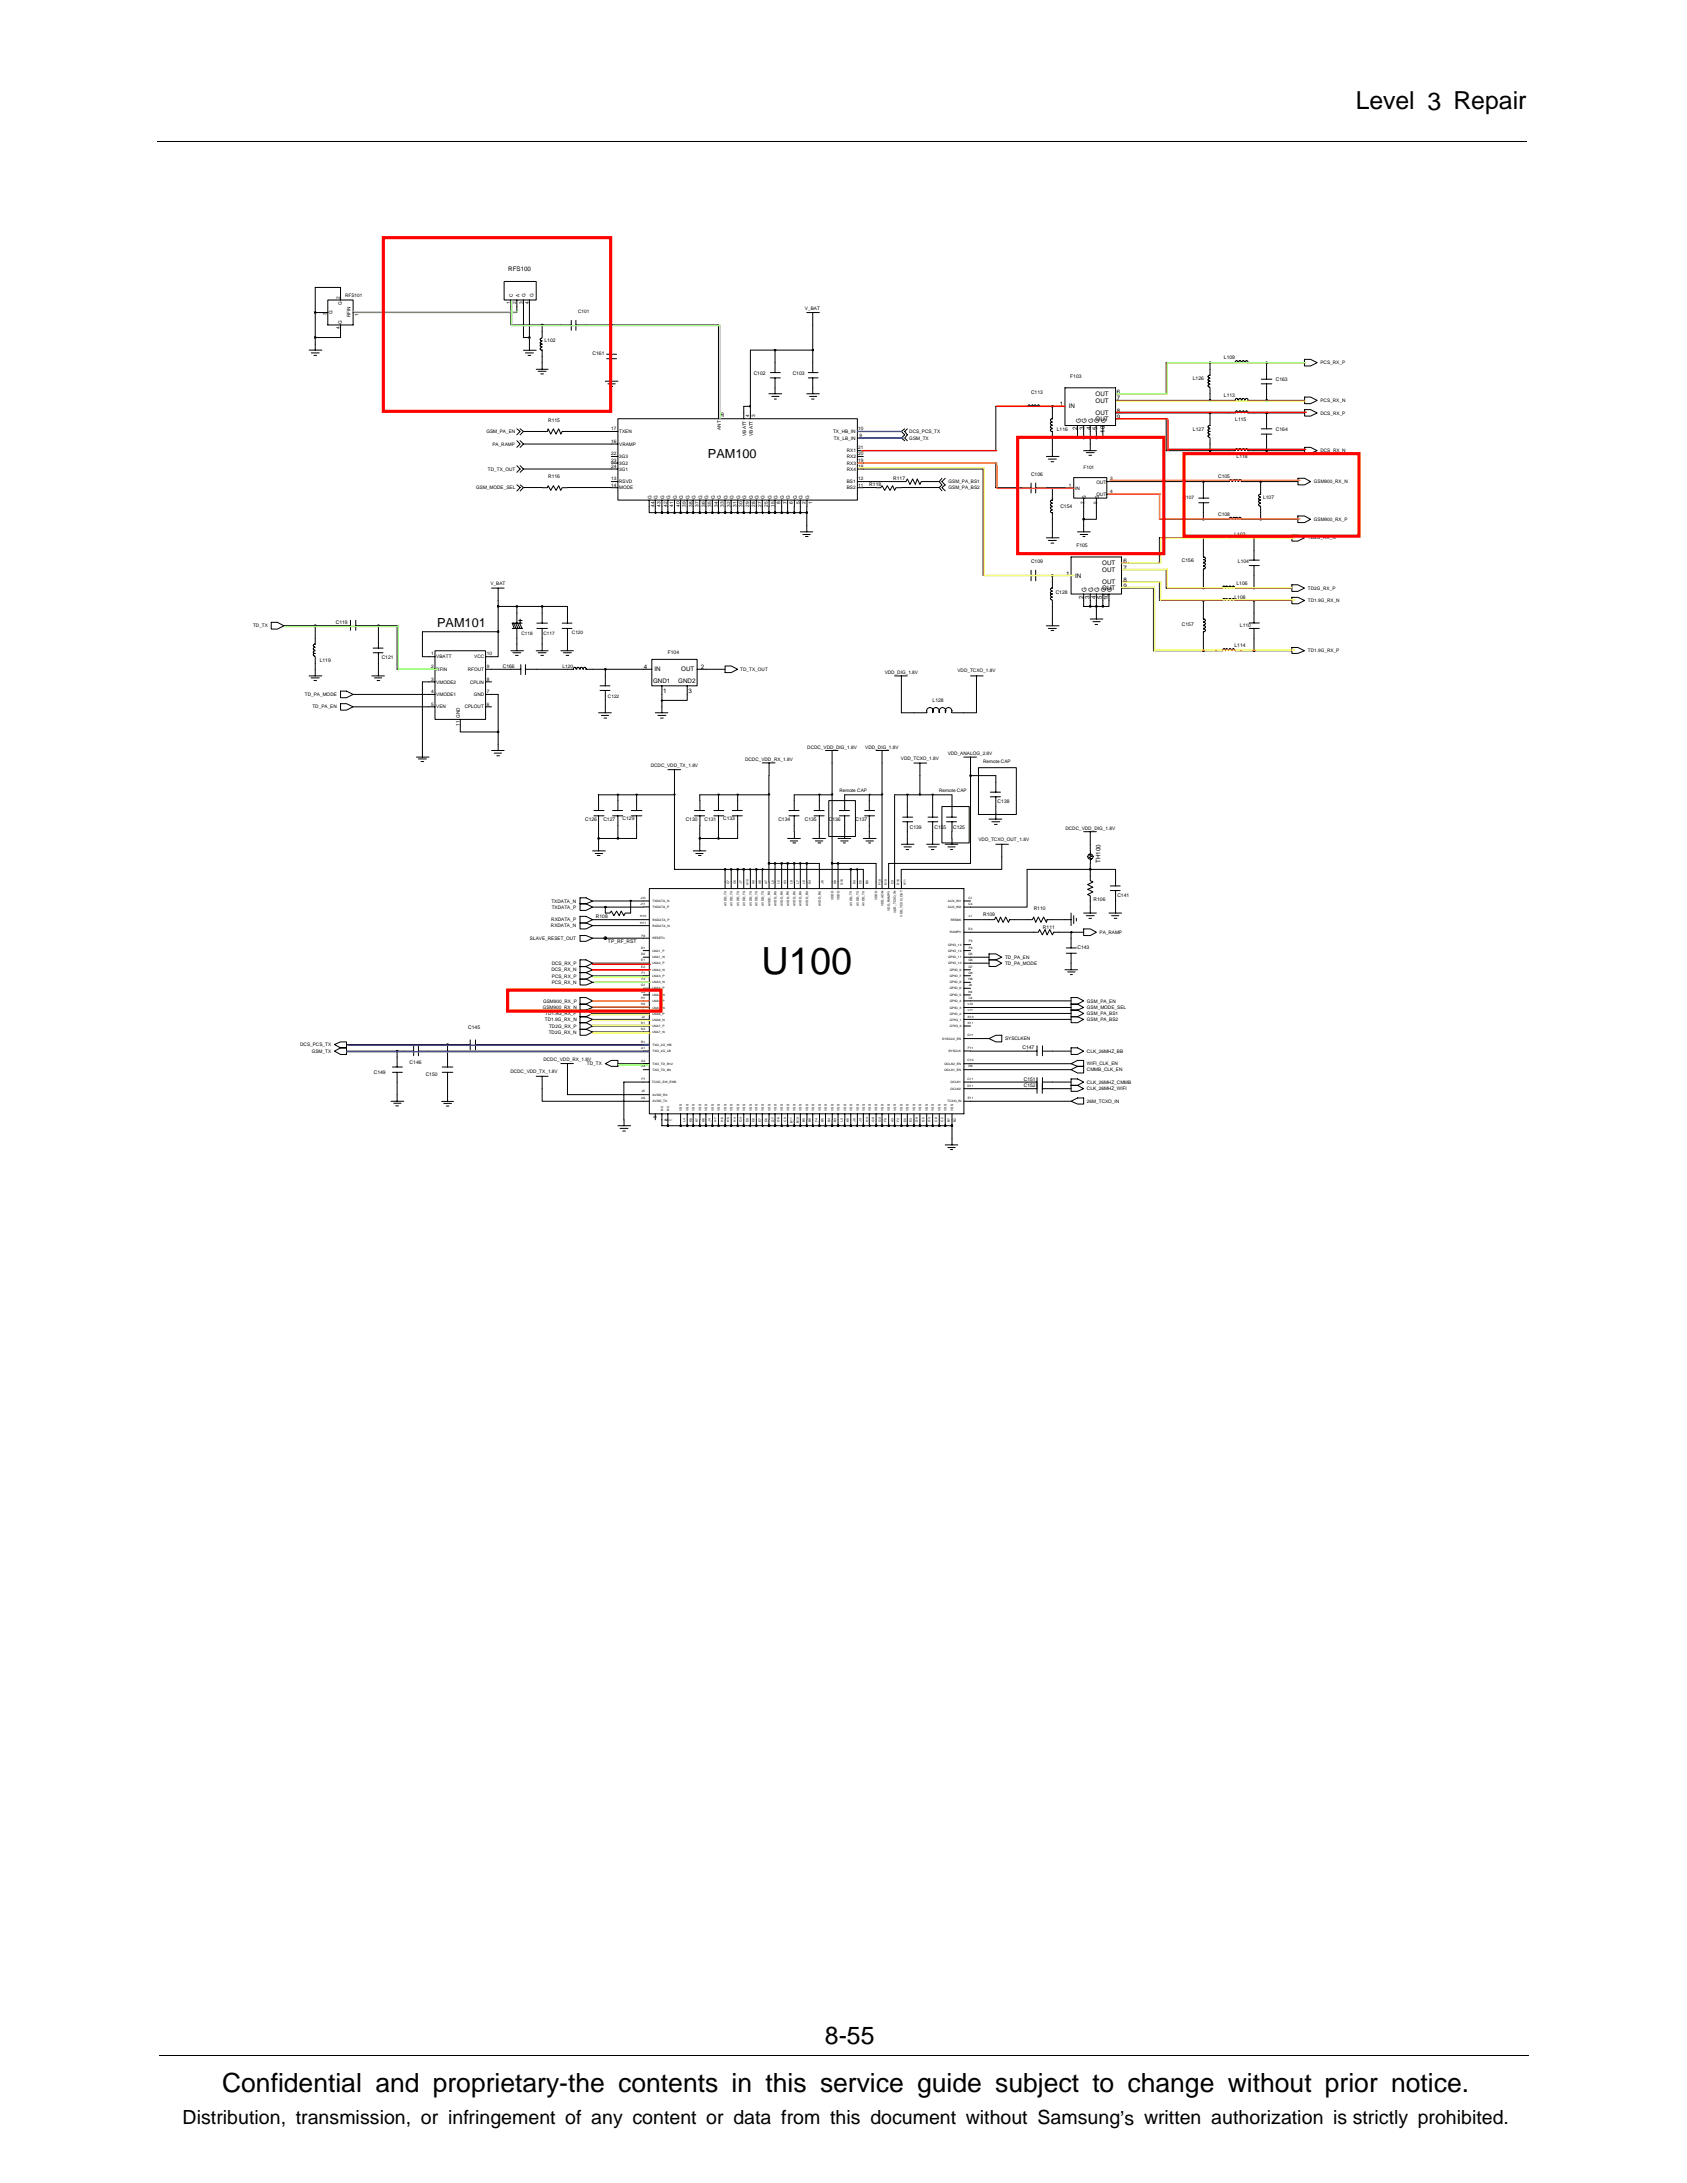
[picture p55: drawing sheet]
<svg xmlns="http://www.w3.org/2000/svg" width="216mm" height="279mm" viewBox="0 0 216 279" stroke-linecap="round" stroke-linejoin="round" font-family="sans-serif">
<defs><g id="words">
<text font-size="4.8" x="97.5" y="124.6">U100</text>
<text font-size="3.4" x="28.4" y="267.7">Confidential and proprietary-the contents in this service guide subject to change without prior notice.</text>
<g font-size="3.2">
<text x="173.5" y="14">Level 3 Repair</text>
<text x="105.6" y="261.6">8-55</text>
</g>
<text font-size="2.5" x="23.4" y="271.9">Distribution, transmission, or infringement of any content or data from this document without Samsung’s written authorization is strictly prohibited.</text>
<g font-size="1.6">
<text x="90.6" y="58.7">PAM100</text>
<text x="55.9" y="80.3">PAM101</text>
</g>
<g font-size=".8">
<text x="65" y="34.6">RFS100</text>
<text x="135.6" y="52">1</text>
<text x="136.8" y="52.3">IN</text>
<text x="140.2" y="53.1">OUT</text>
<text x="140.2" y="53.9">OUT</text>
<text x="140.2" y="50.7">OUT</text>
<text x="140.2" y="51.5">OUT</text>
<text x="142.9" y="50.4">6</text>
<text x="142.9" y="51.2">7</text>
<text x="142.9" y="52.9">8</text>
<text x="142.9" y="53.6">9</text>
<text x="137.8" y="55.1" transform="rotate(-90 137.8 55.1)">2</text>
<text x="138.3" y="54.1" transform="rotate(-90 138.3 54.1)">G</text>
<text x="138.8" y="55.1" transform="rotate(-90 138.8 55.1)">3</text>
<text x="139.1" y="54.1" transform="rotate(-90 139.1 54.1)">G</text>
<text x="139.6" y="55.1" transform="rotate(-90 139.6 55.1)">4</text>
<text x="139.9" y="54.1" transform="rotate(-90 139.9 54.1)">G</text>
<text x="140.4" y="55.1" transform="rotate(-90 140.4 55.1)">5</text>
<text x="140.7" y="54.1" transform="rotate(-90 140.7 54.1)">G</text>
<text x="141.4" y="55.4" transform="rotate(-90 141.4 55.4)">10</text>
<text x="141.5" y="54.1" transform="rotate(-90 141.5 54.1)">G</text>
<text x="136.5" y="73.7">1</text>
<text x="137.6" y="73.9">IN</text>
<text x="138.7" y="76.7" transform="rotate(-90 138.7 76.7)">2</text>
<text x="139.1" y="75.8" transform="rotate(-90 139.1 75.8)">G</text>
<text x="139.4" y="76.7" transform="rotate(-90 139.4 76.7)">3</text>
<text x="139.9" y="75.8" transform="rotate(-90 139.9 75.8)">G</text>
<text x="140.2" y="76.7" transform="rotate(-90 140.2 76.7)">4</text>
<text x="140.7" y="75.8" transform="rotate(-90 140.7 75.8)">G</text>
<text x="141" y="76.7" transform="rotate(-90 141 76.7)">5</text>
<text x="141.1" y="72.3">OUT</text>
<text x="141.1" y="73.2">OUT</text>
<text x="141.1" y="74.8">OUT</text>
<text x="141.1" y="75.5">OUT</text>
<text x="141.5" y="75.8" transform="rotate(-90 141.5 75.8)">G</text>
<text x="141.8" y="76.9" transform="rotate(-90 141.8 76.9)">10</text>
<text x="142.3" y="75.8" transform="rotate(-90 142.3 75.8)">G</text>
<text x="143.8" y="72.1">6</text>
<text x="143.8" y="72.9">7</text>
<text x="143.8" y="74.5">8</text>
<text x="143.8" y="75.3">9</text>
<text x="82.4" y="85.7">4</text>
<text x="83.6" y="87.4">GND1</text>
<text x="83.8" y="85.9">IN</text>
<text x="84.9" y="88.7">1</text>
<text x="86.8" y="87.4">GND2</text>
<text x="87.2" y="85.9">OUT</text>
<text x="88.1" y="88.7">3</text>
<text x="89.7" y="85.7">2</text>
<text x="140.8" y="110.4" transform="rotate(-90 140.8 110.4)">TH100</text>
</g>
<g font-size=".6">
<text x="41.8" y="40.3" transform="rotate(-90 41.8 40.3)">3</text>
<text x="42.5" y="40.2" transform="rotate(-90 42.5 40.2)">G</text>
<text x="43.5" y="38.3" transform="rotate(-90 43.5 38.3)">2</text>
<text x="43.8" y="39" transform="rotate(-90 43.8 39)">G</text>
<text x="43.8" y="41.4" transform="rotate(-90 43.8 41.4)">G</text>
<text x="44.2" y="38.1">RFS101</text>
<text x="44.9" y="40.6" transform="rotate(-90 44.9 40.6)">RFIN</text>
<text x="45.9" y="40.5" transform="rotate(-90 45.9 40.5)">1</text>
<text x="65.3" y="38.9" transform="rotate(-90 65.3 38.9)">1</text>
<text x="65.6" y="38.1" transform="rotate(-90 65.6 38.1)">C</text>
<text x="66.1" y="38.9" transform="rotate(-90 66.1 38.9)">2</text>
<text x="66.5" y="38.1" transform="rotate(-90 66.5 38.1)">A</text>
<text x="66.9" y="38.9" transform="rotate(-90 66.9 38.9)">3</text>
<text x="67.2" y="38.1" transform="rotate(-90 67.2 38.1)">G</text>
<text x="67.7" y="38.9" transform="rotate(-90 67.7 38.9)">4</text>
<text x="68.3" y="38.1" transform="rotate(-90 68.3 38.1)">G</text>
<text x="74" y="40">C101</text>
<text x="103" y="39.6">V_BAT</text>
<text x="43.5" y="42.1" transform="rotate(-90 43.5 42.1)">4</text>
<text x="69.7" y="43.8">L102</text>
<text x="75.8" y="45.4">C161</text>
<text x="156.6" y="46">L109</text>
<text x="169" y="46.6">PCS_RX_P</text>
<text x="70.1" y="54">R115</text>
<text x="92.6" y="53.4" transform="rotate(-90 92.6 53.4)">26</text>
<text x="95.9" y="53.4" transform="rotate(-90 95.9 53.4)">4</text>
<text x="96.5" y="48">C102</text>
<text x="96.6" y="53.4" transform="rotate(-90 96.6 53.4)">3</text>
<text x="101.5" y="48">C103</text>
<text x="132" y="50.4">C113</text>
<text x="137" y="48.4">F103</text>
<text x="152.7" y="48.6">L126</text>
<text x="156.6" y="50.8">L113</text>
<text x="158.1" y="53.9">L115</text>
<text x="163.3" y="48.8">C163</text>
<text x="169" y="51.5">PCS_RX_N</text>
<text x="169" y="53.1">DCS_RX_P</text>
<text x="62.3" y="55.4">GSM_PA_EN</text>
<text x="63" y="57">PA_RAMP</text>
<text x="78.2" y="56.7">16</text>
<text x="78.2" y="58.3">22</text>
<text x="78.2" y="55.1">17</text>
<text x="78.2" y="59.9">24</text>
<text x="78.2" y="59.1">23</text>
<text x="79.2" y="57">VRAMP</text>
<text x="79.2" y="58.6">3G3</text>
<text x="79.2" y="55.4">TXEN</text>
<text x="79.2" y="59.5">3G2</text>
<text x="92.2" y="55" transform="rotate(-90 92.2 55)">ANT</text>
<text x="95.5" y="55.8" transform="rotate(-90 95.5 55.8)">VBATT</text>
<text x="96.4" y="55.8" transform="rotate(-90 96.4 55.8)">VBATT</text>
<text x="106.6" y="55.4">TX_HB_IN</text>
<text x="106.7" y="56.3">TX_LB_IN</text>
<text x="108.4" y="57.9">RX1</text>
<text x="108.4" y="58.6">RX2</text>
<text x="108.4" y="59.5">RX3</text>
<text x="109.8" y="57.5">21</text>
<text x="109.8" y="58.3">20</text>
<text x="109.8" y="59.1">19</text>
<text x="109.8" y="59.9">18</text>
<text x="109.8" y="55.1">10</text>
<text x="110" y="55.9">9</text>
<text x="116.4" y="55.4">DCS_PCS_TX</text>
<text x="116.4" y="56.3">GSM_TX</text>
<text x="135.3" y="55.2">L116</text>
<text x="152.7" y="55.2">L127</text>
<text x="158.3" y="58.6">L118</text>
<text x="163.3" y="55.2">C164</text>
<text x="169" y="57.9">DCS_RX_N</text>
<text x="60.9" y="62.6">GSM_MODE_SEL</text>
<text x="62.4" y="60.2">TD_TX_OUT</text>
<text x="70.1" y="61.1">R116</text>
<text x="78.2" y="62.3">14</text>
<text x="78.2" y="61.5">13</text>
<text x="79.2" y="62.6">MODE</text>
<text x="79.2" y="61.8">RSVD</text>
<text x="79.2" y="60.2">3G1</text>
<text x="83.4" y="63.9" transform="rotate(-90 83.4 63.9)">G</text>
<text x="83.8" y="64.9" transform="rotate(-90 83.8 64.9)">44</text>
<text x="84.2" y="63.9" transform="rotate(-90 84.2 63.9)">G</text>
<text x="84.5" y="64.9" transform="rotate(-90 84.5 64.9)">43</text>
<text x="85" y="63.9" transform="rotate(-90 85 63.9)">G</text>
<text x="85.4" y="64.9" transform="rotate(-90 85.4 64.9)">42</text>
<text x="85.8" y="63.9" transform="rotate(-90 85.8 63.9)">G</text>
<text x="86.1" y="64.9" transform="rotate(-90 86.1 64.9)">41</text>
<text x="86.6" y="63.9" transform="rotate(-90 86.6 63.9)">G</text>
<text x="87" y="64.9" transform="rotate(-90 87 64.9)">40</text>
<text x="87.4" y="63.9" transform="rotate(-90 87.4 63.9)">G</text>
<text x="87.8" y="64.9" transform="rotate(-90 87.8 64.9)">39</text>
<text x="88.2" y="63.9" transform="rotate(-90 88.2 63.9)">G</text>
<text x="88.6" y="64.9" transform="rotate(-90 88.6 64.9)">38</text>
<text x="89" y="63.9" transform="rotate(-90 89 63.9)">G</text>
<text x="89.4" y="64.9" transform="rotate(-90 89.4 64.9)">37</text>
<text x="89.9" y="63.9" transform="rotate(-90 89.9 63.9)">G</text>
<text x="90.3" y="64.9" transform="rotate(-90 90.3 64.9)">36</text>
<text x="90.6" y="63.9" transform="rotate(-90 90.6 63.9)">G</text>
<text x="91" y="64.9" transform="rotate(-90 91 64.9)">35</text>
<text x="91.5" y="63.9" transform="rotate(-90 91.5 63.9)">G</text>
<text x="91.9" y="64.9" transform="rotate(-90 91.9 64.9)">34</text>
<text x="92.2" y="63.9" transform="rotate(-90 92.2 63.9)">G</text>
<text x="92.6" y="64.9" transform="rotate(-90 92.6 64.9)">33</text>
<text x="93.1" y="63.9" transform="rotate(-90 93.1 63.9)">G</text>
<text x="93.5" y="64.9" transform="rotate(-90 93.5 64.9)">32</text>
<text x="93.9" y="63.9" transform="rotate(-90 93.9 63.9)">G</text>
<text x="94.2" y="64.9" transform="rotate(-90 94.2 64.9)">31</text>
<text x="94.7" y="63.9" transform="rotate(-90 94.7 63.9)">G</text>
<text x="95" y="64.9" transform="rotate(-90 95 64.9)">30</text>
<text x="95.5" y="63.9" transform="rotate(-90 95.5 63.9)">G</text>
<text x="95.9" y="64.9" transform="rotate(-90 95.9 64.9)">29</text>
<text x="96.4" y="63.9" transform="rotate(-90 96.4 63.9)">G</text>
<text x="96.6" y="64.9" transform="rotate(-90 96.6 64.9)">28</text>
<text x="97.1" y="63.9" transform="rotate(-90 97.1 63.9)">G</text>
<text x="97.5" y="64.9" transform="rotate(-90 97.5 64.9)">27</text>
<text x="97.9" y="63.9" transform="rotate(-90 97.9 63.9)">G</text>
<text x="98.3" y="64.9" transform="rotate(-90 98.3 64.9)">25</text>
<text x="98.7" y="63.9" transform="rotate(-90 98.7 63.9)">G</text>
<text x="99.1" y="64.9" transform="rotate(-90 99.1 64.9)">15</text>
<text x="99.5" y="63.9" transform="rotate(-90 99.5 63.9)">G</text>
<text x="99.9" y="64.5" transform="rotate(-90 99.9 64.5)">8</text>
<text x="100.3" y="63.9" transform="rotate(-90 100.3 63.9)">G</text>
<text x="100.7" y="64.5" transform="rotate(-90 100.7 64.5)">7</text>
<text x="101.1" y="63.9" transform="rotate(-90 101.1 63.9)">G</text>
<text x="101.5" y="64.5" transform="rotate(-90 101.5 64.5)">6</text>
<text x="102" y="63.9" transform="rotate(-90 102 63.9)">G</text>
<text x="102.3" y="64.5" transform="rotate(-90 102.3 64.5)">5</text>
<text x="102.7" y="63.9" transform="rotate(-90 102.7 63.9)">G</text>
<text x="103.1" y="64.5" transform="rotate(-90 103.1 64.5)">2</text>
<text x="103.6" y="63.9" transform="rotate(-90 103.6 63.9)">G</text>
<text x="103.9" y="64.5" transform="rotate(-90 103.9 64.5)">1</text>
<text x="108.4" y="60.2">RX4</text>
<text x="108.4" y="61.8">BS1</text>
<text x="108.4" y="62.6">BS2</text>
<text x="109.8" y="61.5">12</text>
<text x="109.8" y="62.3">11</text>
<text x="111.3" y="62.2">R118</text>
<text x="114.3" y="61.5">R117</text>
<text x="121.4" y="61.8">GSM_PA_BS1</text>
<text x="121.4" y="62.6">GSM_PA_BS2</text>
<text x="132" y="60.9">C106</text>
<text x="135.7" y="65">C154</text>
<text x="136.8" y="62.3">1</text>
<text x="137.6" y="62.8">IN</text>
<text x="138.7" y="60">F101</text>
<text x="138.8" y="64.5" transform="rotate(-90 138.8 64.5)">2</text>
<text x="139" y="63.9" transform="rotate(-90 139 63.9)">G</text>
<text x="140.3" y="62">OUT</text>
<text x="140.3" y="63.4">OUT</text>
<text x="140.4" y="64.5" transform="rotate(-90 140.4 64.5)">5</text>
<text x="140.6" y="63.9" transform="rotate(-90 140.6 63.9)">G</text>
<text x="142.1" y="61.5">3</text>
<text x="142.1" y="63.1">4</text>
<text x="151.4" y="63.8">C107</text>
<text x="155.9" y="61.2">C105</text>
<text x="161.7" y="63.9">L107</text>
<text x="168.1" y="61.9">GSM900_RX_N</text>
<text x="137.8" y="70.1">F105</text>
<text x="151.3" y="71.9">C156</text>
<text x="155.9" y="66">C108</text>
<text x="158" y="68.7">L103</text>
<text x="167.4" y="69">TD2G_RX_N</text>
<text x="168.1" y="66.7">GSM900_RX_P</text>
<text x="62.8" y="74.9">V_BAT</text>
<text x="132" y="72.1">C109</text>
<text x="135.1" y="76">C128</text>
<text x="158" y="76.7">L108</text>
<text x="158.2" y="74.8">L106</text>
<text x="158.4" y="72.1">L104</text>
<text x="167.4" y="77.1">TD1.9G_RX_N</text>
<text x="167.4" y="75.5">TD2G_RX_P</text>
<text x="32.4" y="80.3">TD_TX</text>
<text x="43" y="79.8">C119</text>
<text x="55.2" y="83.9">1</text>
<text x="62.3" y="83.9">10</text>
<text x="66.7" y="81.3">C118</text>
<text x="69.6" y="81.3">C117</text>
<text x="73.2" y="81.1">C120</text>
<text x="85.5" y="83.7">F104</text>
<text x="151.3" y="80.1">C157</text>
<text x="158" y="82.9">L114</text>
<text x="158.7" y="80.3">L110</text>
<text x="167.4" y="83.5">TD1.9G_RX_P</text>
<text x="39" y="89.1">TD_PA_MODE</text>
<text x="40.9" y="84.8">L119</text>
<text x="48.9" y="84.3">C121</text>
<text x="55.2" y="87.1">3</text>
<text x="55.2" y="85.5">2</text>
<text x="55.2" y="88.7">4</text>
<text x="55.8" y="87.5">VMODE2</text>
<text x="55.8" y="85.9">RFIN</text>
<text x="55.8" y="84.3">VBATT</text>
<text x="55.8" y="89.1">VMODE1</text>
<text x="59.9" y="85.9">RFOUT</text>
<text x="60.2" y="87.5">CPLIN</text>
<text x="60.6" y="89.1">GND</text>
<text x="60.7" y="84.3">VCC</text>
<text x="62.3" y="87.1">8</text>
<text x="62.3" y="88.7">7</text>
<text x="62.3" y="85.5">9</text>
<text x="64.3" y="85.5">C166</text>
<text x="72" y="85.5">L120</text>
<text x="77.8" y="89.3">C122</text>
<text x="94.7" y="85.9">TD_TX_OUT</text>
<text x="113.2" y="86.2">VDD_DIG_1.8V</text>
<text x="119.4" y="89.9">L128</text>
<text x="122.5" y="86">VDD_TCXO_1.8V</text>
<text x="40" y="90.7">TD_PA_EN</text>
<text x="55.2" y="90.3">5</text>
<text x="55.8" y="90.7">VEN</text>
<text x="58.8" y="92.9" transform="rotate(-90 58.8 92.9)">11</text>
<text x="58.9" y="91.9" transform="rotate(-90 58.9 91.9)">GND</text>
<text x="59.5" y="90.7">CPLOUT</text>
<text x="62.3" y="90.3">6</text>
<text x="103.3" y="95.8">DCDC_VDD_DIG_1.8V</text>
<text x="110.7" y="95.8">VDD_DIG_1.8V</text>
<text x="83.3" y="98.2">DCDC_VDD_TX_1.8V</text>
<text x="95.4" y="97.3">DCDC_VDD_RX_1.8V</text>
<text x="107.4" y="101.3">Remote CAP</text>
<text x="115.3" y="97.3">VDD_TCXO_1.8V</text>
<text x="120.2" y="101.3">Remote CAP</text>
<text x="121.3" y="96.6">VDD_ANALOG_2.8V</text>
<text x="125.8" y="97.7">Remote CAP</text>
<text x="74.9" y="105.1">C126</text>
<text x="77.2" y="105.1">C127</text>
<text x="79.7" y="104.9">C129</text>
<text x="87.8" y="105.1">C130</text>
<text x="90.1" y="105.1">C131</text>
<text x="92.5" y="104.9">C133</text>
<text x="99.6" y="105.1">C134</text>
<text x="103" y="105.1">C135</text>
<text x="106.1" y="105.1">C136</text>
<text x="109.5" y="105.1">C137</text>
<text x="116.4" y="106.1">C139</text>
<text x="119.6" y="106.1">C155</text>
<text x="122" y="106.1">C125</text>
<text x="125.2" y="107.7">VDD_TCXO_OUT_1.8V</text>
<text x="127.7" y="102.8">C138</text>
<text x="136.4" y="106.2">DCDC_VDD_DIG_1.8V</text>
<text x="70.5" y="118.7">RXDATA_N</text>
<text x="70.5" y="117.9">RXDATA_P</text>
<text x="70.6" y="115.6">TXDATA_N</text>
<text x="70.6" y="116.3">TXDATA_P</text>
<text x="76.3" y="117.5">R108</text>
<text x="125.8" y="117.3">R109</text>
<text x="132.3" y="116.4">R110</text>
<text x="133.5" y="118.9">R111</text>
<text x="140" y="115.3">R106</text>
<text x="140.7" y="119.5">PA_RAMP</text>
<text x="143" y="114.8">C141</text>
<text x="67.8" y="120.3">SLAVE_RESET_OUT</text>
<text x="70.6" y="124.3">DCS_RX_N</text>
<text x="70.6" y="123.5">DCS_RX_P</text>
<text x="70.6" y="125.9">PCS_RX_N</text>
<text x="70.6" y="125.1">PCS_RX_P</text>
<text x="77.8" y="120.7">TP_RF_RST</text>
<text x="128.6" y="122.7">TD_PA_EN</text>
<text x="128.6" y="123.5">TD_PA_MODE</text>
<text x="137.9" y="121.5">C143</text>
<text x="59.9" y="131.7">C145</text>
<text x="69.5" y="129.2">GSM900_RX_N</text>
<text x="69.5" y="128.3">GSM900_RX_P</text>
<text x="69.7" y="130.7">TD1.9G_RX_N</text>
<text x="69.8" y="129.9">TD1.9G_RX_P</text>
<text x="70.3" y="131.5">TD2G_RX_P</text>
<text x="139.1" y="128.3">GSM_PA_EN</text>
<text x="139.1" y="130.7">GSM_PA_BS2</text>
<text x="139.1" y="129.2">GSM_MODE_SEL</text>
<text x="139.1" y="129.9">GSM_PA_BS1</text>
<text x="38.4" y="133.9">DCS_PCS_TX</text>
<text x="39.9" y="134.7">GSM_TX</text>
<text x="47.8" y="137.5">C149</text>
<text x="52.4" y="136.1">C146</text>
<text x="54.5" y="137.8">C150</text>
<text x="65.3" y="137.4">DCDC_VDD_TX_1.8V</text>
<text x="69.6" y="135.8">DCDC_VDD_RX_1.8V</text>
<text x="70.2" y="132.3">TD2G_RX_N</text>
<text x="75.1" y="136.4">TD_TX</text>
<text x="128.6" y="133.1">SYSCLKEN</text>
<text x="130.9" y="134.3">C147</text>
<text x="139.1" y="134.7">CLK_26MHZ_BB</text>
<text x="139.1" y="137.1">CMMB_CLK_EN</text>
<text x="139.1" y="136.4">WIFI_CLK_EN</text>
<text x="131" y="138.3">C151</text>
<text x="131" y="139.1">C152</text>
<text x="139.1" y="138.7">CLK_26MHZ_CMMB</text>
<text x="139.1" y="139.6">CLK_26MHZ_WIFI</text>
<text x="139.1" y="141.2">26M_TCXO_IN</text>
</g>
<g font-size=".4">
<text x="93.3" y="113.1" transform="rotate(-90 93.3 113.1)">C7</text>
<text x="94.2" y="113.1" transform="rotate(-90 94.2 113.1)">C6</text>
<text x="94.9" y="113.1" transform="rotate(-90 94.9 113.1)">J7</text>
<text x="95.8" y="113.2" transform="rotate(-90 95.8 113.2)">A10</text>
<text x="96.5" y="113.1" transform="rotate(-90 96.5 113.1)">A9</text>
<text x="97.4" y="113.1" transform="rotate(-90 97.4 113.1)">A8</text>
<text x="98.2" y="113.1" transform="rotate(-90 98.2 113.1)">A7</text>
<text x="99" y="113.1" transform="rotate(-90 99 113.1)">L5</text>
<text x="99.8" y="113.1" transform="rotate(-90 99.8 113.1)">L2</text>
<text x="100.6" y="113.1" transform="rotate(-90 100.6 113.1)">K3</text>
<text x="101.4" y="113.1" transform="rotate(-90 101.4 113.1)">L8</text>
<text x="102.2" y="113.1" transform="rotate(-90 102.2 113.1)">L7</text>
<text x="103" y="113.1" transform="rotate(-90 103 113.1)">L6</text>
<text x="103.8" y="113.1" transform="rotate(-90 103.8 113.1)">K4</text>
<text x="105.4" y="113.1" transform="rotate(-90 105.4 113.1)">J6</text>
<text x="107" y="113.1" transform="rotate(-90 107 113.1)">H9</text>
<text x="107.9" y="113.3" transform="rotate(-90 107.9 113.3)">G10</text>
<text x="109.5" y="113.1" transform="rotate(-90 109.5 113.1)">D4</text>
<text x="110.2" y="113.1" transform="rotate(-90 110.2 113.1)">C5</text>
<text x="111.1" y="113.1" transform="rotate(-90 111.1 113.1)">B6</text>
<text x="112.7" y="113.2" transform="rotate(-90 112.7 113.2)">F10</text>
<text x="113.5" y="113.2" transform="rotate(-90 113.5 113.2)">E10</text>
<text x="114.3" y="113.1" transform="rotate(-90 114.3 113.1)">C3</text>
<text x="115.1" y="113.2" transform="rotate(-90 115.1 113.2)">D10</text>
<text x="115.9" y="113.2" transform="rotate(-90 115.9 113.2)">A11</text>
<text x="81.9" y="117.4">H10</text>
<text x="81.9" y="118.3">H11</text>
<text x="82" y="115">J10</text>
<text x="82" y="115.8">J11</text>
<text x="82.1" y="119.9">F8</text>
<text x="83.5" y="115.5">TXDATA_N</text>
<text x="83.5" y="116.2">TXDATA_P</text>
<text x="83.5" y="117.8">RXDATA_P</text>
<text x="83.5" y="118.6">RXDATA_N</text>
<text x="93" y="115.9" transform="rotate(-90 93 115.9)">AVDD_TX</text>
<text x="93.7" y="115.9" transform="rotate(-90 93.7 115.9)">AVDD_TX</text>
<text x="94.6" y="115.9" transform="rotate(-90 94.6 115.9)">AVDD_TX</text>
<text x="95.4" y="115.9" transform="rotate(-90 95.4 115.9)">AVDD_TX</text>
<text x="96.2" y="115.9" transform="rotate(-90 96.2 115.9)">AVDD_TX</text>
<text x="97" y="115.9" transform="rotate(-90 97 115.9)">AVDD_TX</text>
<text x="97.7" y="115.9" transform="rotate(-90 97.7 115.9)">AVDD_TX</text>
<text x="98.6" y="116" transform="rotate(-90 98.6 116)">AVDD_RX</text>
<text x="99.4" y="116" transform="rotate(-90 99.4 116)">AVDD_RX</text>
<text x="100.2" y="116" transform="rotate(-90 100.2 116)">AVDD_RX</text>
<text x="101" y="116" transform="rotate(-90 101 116)">AVDD_RX</text>
<text x="101.8" y="116" transform="rotate(-90 101.8 116)">AVDD_RX</text>
<text x="102.6" y="116" transform="rotate(-90 102.6 116)">AVDD_RX</text>
<text x="103.4" y="116" transform="rotate(-90 103.4 116)">AVDD_RX</text>
<text x="105.1" y="116" transform="rotate(-90 105.1 116)">AVDD_RX</text>
<text x="106.7" y="115.2" transform="rotate(-90 106.7 115.2)">VDDD</text>
<text x="107.4" y="115.2" transform="rotate(-90 107.4 115.2)">VDDD</text>
<text x="109" y="115.9" transform="rotate(-90 109 115.9)">AVDD_TX</text>
<text x="109.9" y="115.9" transform="rotate(-90 109.9 115.9)">AVDD_TX</text>
<text x="110.7" y="115.9" transform="rotate(-90 110.7 115.9)">AVDD_TX</text>
<text x="112.3" y="115.2" transform="rotate(-90 112.3 115.2)">VDDD</text>
<text x="113.1" y="116" transform="rotate(-90 113.1 116)">VDD_AON</text>
<text x="113.9" y="116.6" transform="rotate(-90 113.9 116.6)">VDD_RAMPV</text>
<text x="114.7" y="116.9" transform="rotate(-90 114.7 116.9)">VDD_TCXO_IN</text>
<text x="115.5" y="117.3" transform="rotate(-90 115.5 117.3)">VDD_TCXO_OUT</text>
<text x="121.3" y="115.5">AUX_IN1</text>
<text x="121.3" y="116.2">AUX_IN2</text>
<text x="121.6" y="119.4">RAMPV</text>
<text x="121.7" y="117.8">RES6K</text>
<text x="123.9" y="115">C1</text>
<text x="123.9" y="115.8">C4</text>
<text x="124" y="119">E4</text>
<text x="124" y="117.4">L1</text>
<text x="82.1" y="122.2">D2</text>
<text x="82.1" y="123.8">E2</text>
<text x="82.1" y="123">E1</text>
<text x="82.1" y="121.5">D1</text>
<text x="82.1" y="125.5">F2</text>
<text x="82.1" y="124.6">F1</text>
<text x="83.5" y="125.9">LNA3_N</text>
<text x="83.5" y="124.3">LNA2_N</text>
<text x="83.5" y="122.7">LNA1_N</text>
<text x="83.5" y="120.2">RESETn</text>
<text x="83.5" y="123.4">LNA2_P</text>
<text x="83.5" y="121.8">LNA1_P</text>
<text x="83.5" y="125">LNA3_P</text>
<text x="121.3" y="122.7">GPIO_11</text>
<text x="121.3" y="123.4">GPIO_10</text>
<text x="121.3" y="121.1">GPIO_13</text>
<text x="121.3" y="121.8">GPIO_12</text>
<text x="121.5" y="125.9">GPIO_8</text>
<text x="121.5" y="124.3">GPIO_9</text>
<text x="121.5" y="125">GPIO_7</text>
<text x="123.9" y="125.5">H8</text>
<text x="123.9" y="122.2">G5</text>
<text x="123.9" y="123">G6</text>
<text x="123.9" y="123.8">G7</text>
<text x="123.9" y="124.6">G8</text>
<text x="124" y="120.6">F5</text>
<text x="124" y="121.5">F6</text>
<text x="82.1" y="131.9">K2</text>
<text x="82.1" y="127.1">G2</text>
<text x="82.1" y="127.8">H1</text>
<text x="82.1" y="126.2">G1</text>
<text x="82.1" y="131">K1</text>
<text x="82.1" y="128.7">H2</text>
<text x="82.1" y="129.4">J1</text>
<text x="82.1" y="130.3">J2</text>
<text x="83.5" y="127.5">LNA4_N</text>
<text x="83.5" y="126.6">LNA4_P</text>
<text x="83.5" y="131.4">LNA7_P</text>
<text x="83.5" y="129.9">LNA6_P</text>
<text x="83.5" y="130.6">LNA6_N</text>
<text x="83.5" y="128.2">LNA5_P</text>
<text x="83.5" y="129.1">LNA5_N</text>
<text x="121.5" y="127.5">GPIO_5</text>
<text x="121.5" y="128.2">GPIO_4</text>
<text x="121.5" y="126.6">GPIO_6</text>
<text x="121.5" y="129.1">GPIO_3</text>
<text x="121.5" y="129.9">GPIO_2</text>
<text x="121.6" y="130.6">GPIO_1</text>
<text x="121.6" y="131.4">GPIO_0</text>
<text x="123.8" y="128.7">L10</text>
<text x="123.8" y="129.4">L11</text>
<text x="123.8" y="130.3">K10</text>
<text x="123.8" y="131">K11</text>
<text x="123.9" y="127.1">K9</text>
<text x="124" y="127.8">L9</text>
<text x="124" y="126.2">J8</text>
<text x="82.1" y="134.2">A1</text>
<text x="82.1" y="135.9">A2</text>
<text x="82.1" y="136.6">A4</text>
<text x="82.1" y="133.5">B1</text>
<text x="83.5" y="132.2">LNA7_N</text>
<text x="83.5" y="134.7">TXO_2G_LB</text>
<text x="83.5" y="136.3">TXO_TD_B12</text>
<text x="83.5" y="137">TXO_TD_B3</text>
<text x="83.5" y="133.8">TXO_2G_HB</text>
<text x="120.6" y="133.1">SYSCLK_EN</text>
<text x="120.9" y="136.3">OCLK2_EN</text>
<text x="120.9" y="137">OCLK1_EN</text>
<text x="121.4" y="134.7">SYSCLK</text>
<text x="123.8" y="135.8">C10</text>
<text x="123.8" y="132.6">G11</text>
<text x="123.8" y="134.2">F11</text>
<text x="123.9" y="136.6">D8</text>
<text x="82.1" y="140.7">A6</text>
<text x="82.1" y="138.2">F7</text>
<text x="82.1" y="139.8">J5</text>
<text x="83.4" y="138.6">TCXO_SW_ENB</text>
<text x="83.5" y="140.3">AVDD_RX</text>
<text x="83.5" y="141.1">AVDD_TX</text>
<text x="83.6" y="143">A5</text>
<text x="84.9" y="142.2" transform="rotate(-90 84.9 142.2)">NC</text>
<text x="85.1" y="143.5">NC</text>
<text x="85.3" y="143.4" transform="rotate(-90 85.3 143.4)">2</text>
<text x="85.6" y="142.2" transform="rotate(-90 85.6 142.2)">NC</text>
<text x="86.1" y="143.4" transform="rotate(-90 86.1 143.4)">1</text>
<text x="87.2" y="142.2" transform="rotate(-90 87.2 142.2)">VSS</text>
<text x="87.7" y="143.6" transform="rotate(-90 87.7 143.6)">L4</text>
<text x="88.1" y="142.2" transform="rotate(-90 88.1 142.2)">VSS</text>
<text x="88.5" y="143.6" transform="rotate(-90 88.5 143.6)">K8</text>
<text x="88.9" y="142.2" transform="rotate(-90 88.9 142.2)">VSS</text>
<text x="89.3" y="143.6" transform="rotate(-90 89.3 143.6)">K7</text>
<text x="89.7" y="142.2" transform="rotate(-90 89.7 142.2)">VSS</text>
<text x="90.1" y="143.6" transform="rotate(-90 90.1 143.6)">K6</text>
<text x="90.5" y="142.2" transform="rotate(-90 90.5 142.2)">VSS</text>
<text x="90.9" y="143.6" transform="rotate(-90 90.9 143.6)">J4</text>
<text x="91.4" y="142.2" transform="rotate(-90 91.4 142.2)">VSS</text>
<text x="91.7" y="143.6" transform="rotate(-90 91.7 143.6)">H7</text>
<text x="92.1" y="142.2" transform="rotate(-90 92.1 142.2)">VSS</text>
<text x="92.5" y="143.6" transform="rotate(-90 92.5 143.6)">H6</text>
<text x="93" y="142.2" transform="rotate(-90 93 142.2)">VSS</text>
<text x="93.3" y="143.6" transform="rotate(-90 93.3 143.6)">H5</text>
<text x="93.7" y="142.2" transform="rotate(-90 93.7 142.2)">VSS</text>
<text x="94.2" y="143.6" transform="rotate(-90 94.2 143.6)">H4</text>
<text x="94.6" y="142.2" transform="rotate(-90 94.6 142.2)">VSS</text>
<text x="94.9" y="143.6" transform="rotate(-90 94.9 143.6)">G4</text>
<text x="95.4" y="142.2" transform="rotate(-90 95.4 142.2)">VSS</text>
<text x="95.8" y="143.6" transform="rotate(-90 95.8 143.6)">E9</text>
<text x="96.2" y="142.2" transform="rotate(-90 96.2 142.2)">VSS</text>
<text x="96.5" y="143.6" transform="rotate(-90 96.5 143.6)">E8</text>
<text x="97" y="142.2" transform="rotate(-90 97 142.2)">VSS</text>
<text x="97.4" y="143.6" transform="rotate(-90 97.4 143.6)">E7</text>
<text x="97.7" y="142.2" transform="rotate(-90 97.7 142.2)">VSS</text>
<text x="98.2" y="143.6" transform="rotate(-90 98.2 143.6)">E6</text>
<text x="98.6" y="142.2" transform="rotate(-90 98.6 142.2)">VSS</text>
<text x="99" y="143.6" transform="rotate(-90 99 143.6)">D7</text>
<text x="99.4" y="142.2" transform="rotate(-90 99.4 142.2)">VSS</text>
<text x="99.8" y="143.6" transform="rotate(-90 99.8 143.6)">D6</text>
<text x="100.2" y="142.2" transform="rotate(-90 100.2 142.2)">VSS</text>
<text x="100.6" y="143.6" transform="rotate(-90 100.6 143.6)">C9</text>
<text x="101" y="142.2" transform="rotate(-90 101 142.2)">VSS</text>
<text x="101.4" y="143.7" transform="rotate(-90 101.4 143.7)">B11</text>
<text x="101.8" y="142.2" transform="rotate(-90 101.8 142.2)">VSS</text>
<text x="102.2" y="143.7" transform="rotate(-90 102.2 143.7)">B10</text>
<text x="102.6" y="142.2" transform="rotate(-90 102.6 142.2)">VSS</text>
<text x="103" y="143.6" transform="rotate(-90 103 143.6)">B9</text>
<text x="103.4" y="142.2" transform="rotate(-90 103.4 142.2)">VSS</text>
<text x="103.8" y="143.6" transform="rotate(-90 103.8 143.6)">B8</text>
<text x="104.2" y="142.2" transform="rotate(-90 104.2 142.2)">VSS</text>
<text x="104.6" y="143.6" transform="rotate(-90 104.6 143.6)">F4</text>
<text x="105.1" y="142.2" transform="rotate(-90 105.1 142.2)">VSS</text>
<text x="105.4" y="143.6" transform="rotate(-90 105.4 143.6)">B5</text>
<text x="105.8" y="142.2" transform="rotate(-90 105.8 142.2)">VSS</text>
<text x="106.2" y="143.6" transform="rotate(-90 106.2 143.6)">B4</text>
<text x="106.7" y="142.2" transform="rotate(-90 106.7 142.2)">VSS</text>
<text x="107" y="143.6" transform="rotate(-90 107 143.6)">B3</text>
<text x="107.4" y="142.2" transform="rotate(-90 107.4 142.2)">VSS</text>
<text x="107.9" y="143.6" transform="rotate(-90 107.9 143.6)">L3</text>
<text x="108.3" y="142.2" transform="rotate(-90 108.3 142.2)">VSS</text>
<text x="108.6" y="143.6" transform="rotate(-90 108.6 143.6)">K5</text>
<text x="109.1" y="142.2" transform="rotate(-90 109.1 142.2)">VSS</text>
<text x="109.5" y="143.6" transform="rotate(-90 109.5 143.6)">J9</text>
<text x="109.9" y="142.2" transform="rotate(-90 109.9 142.2)">VSS</text>
<text x="110.2" y="143.6" transform="rotate(-90 110.2 143.6)">J3</text>
<text x="110.7" y="142.2" transform="rotate(-90 110.7 142.2)">VSS</text>
<text x="111.1" y="143.6" transform="rotate(-90 111.1 143.6)">H3</text>
<text x="111.4" y="142.2" transform="rotate(-90 111.4 142.2)">VSS</text>
<text x="111.9" y="143.6" transform="rotate(-90 111.9 143.6)">G9</text>
<text x="112.3" y="142.2" transform="rotate(-90 112.3 142.2)">VSS</text>
<text x="112.7" y="143.6" transform="rotate(-90 112.7 143.6)">G3</text>
<text x="113.1" y="142.2" transform="rotate(-90 113.1 142.2)">VSS</text>
<text x="113.5" y="143.6" transform="rotate(-90 113.5 143.6)">F9</text>
<text x="113.9" y="142.2" transform="rotate(-90 113.9 142.2)">VSS</text>
<text x="114.3" y="143.6" transform="rotate(-90 114.3 143.6)">A3</text>
<text x="114.7" y="142.2" transform="rotate(-90 114.7 142.2)">VSS</text>
<text x="115.1" y="143.6" transform="rotate(-90 115.1 143.6)">F3</text>
<text x="115.5" y="142.2" transform="rotate(-90 115.5 142.2)">VSS</text>
<text x="116" y="143.6" transform="rotate(-90 116 143.6)">E5</text>
<text x="116.3" y="142.2" transform="rotate(-90 116.3 142.2)">VSS</text>
<text x="116.7" y="143.6" transform="rotate(-90 116.7 143.6)">E3</text>
<text x="117.1" y="142.2" transform="rotate(-90 117.1 142.2)">VSS</text>
<text x="117.5" y="143.6" transform="rotate(-90 117.5 143.6)">D9</text>
<text x="117.9" y="142.2" transform="rotate(-90 117.9 142.2)">VSS</text>
<text x="118.3" y="143.6" transform="rotate(-90 118.3 143.6)">D5</text>
<text x="118.7" y="142.2" transform="rotate(-90 118.7 142.2)">VSS</text>
<text x="119.1" y="143.6" transform="rotate(-90 119.1 143.6)">D3</text>
<text x="119.5" y="142.2" transform="rotate(-90 119.5 142.2)">VSS</text>
<text x="120" y="143.6" transform="rotate(-90 120 143.6)">C8</text>
<text x="120.4" y="142.2" transform="rotate(-90 120.4 142.2)">VSS</text>
<text x="120.7" y="143.6" transform="rotate(-90 120.7 143.6)">C2</text>
<text x="121.1" y="142.2" transform="rotate(-90 121.1 142.2)">VSS</text>
<text x="121.3" y="141.1">TCXO_IN</text>
<text x="121.6" y="143.6" transform="rotate(-90 121.6 143.6)">B7</text>
<text x="121.6" y="138.6">OCLK1</text>
<text x="121.6" y="139.5">OCLK2</text>
<text x="122" y="142.2" transform="rotate(-90 122 142.2)">VSS</text>
<text x="122.3" y="143.6" transform="rotate(-90 122.3 143.6)">B2</text>
<text x="123.8" y="138.2">C11</text>
<text x="123.8" y="139.1">D11</text>
<text x="123.8" y="140.7">E11</text>
</g>
</g></defs>
<g fill="none" stroke="#000" stroke-width=".13">
<path d="M20.2 18.1h175.3M42 38.4h3.2v3.2h-3.2zM43.6 37.6v.8M64.5 36h4.1v2.4h-4.1zM65.4 38.4v.8M66.1 38.4v.8M67 38.4v.8M67.8 38.4v.8M39.6 44.8h1.6M39.8 45.2h1.1M40.2 45.5h.3M40.3 44v.8"/>
<path d="M41.2 40h.8M43.6 41.6v.8M45.2 40h.8M66.1 56.4l.5 .4-.5 .5M66.1 54.9l.5 .3-.5 .4M66.1 59.6l.5 .4-.5 .5M66.6 54.9l.4 .3-.4 .4M66.6 56.4l.4 .4-.4 .5M66.6 59.6l.4 .4-.4 .5M67 44.8h1.6M67.2 45.2h1.1M67.6 45.5h.3"/>
<path d="M67.8 44.1v.7M68.6 47.3h1.5M68.9 47.5h1M69.2 47.9h.4M69.3 44l.1 .1M69.3 44a.18 .18 0 0 0-.2 .3 .17 .17 0 0 0 .3 .1M69.3 43.3a.16 .16 0 0 0-.2 .2 .16 .16 0 0 0 .3 .1M69.3 43.7h-.1l-.1 .2 .2 .1M69.3 44.5h-.1l-.1 .1 .1 .2h.2M69.4 55.2h.7v-.3l.4 .7 .3-.7 .4 .7 .3-.7 .3 .7 .1-.4h.7M69.4 46.4v.9M69.4 44h-.1"/>
<path d="M69.4 42.4v.8M69.4 44.8v.9M71.8 41.6h1.3M73.1 41v1.3M73.7 41.6h1.3M73.7 41v1.3M77.5 48.8h1.6M77.6 45.9h1.3M77.6 45.3h1.3M77.8 49.1h.9M78.1 49.5h.3M78.2 44v1.3"/>
<path d="M78.2 45.9v1.4M78.2 48v.8M78.2 55.2h.9M78.2 56.8h.9M78.2 59.3h.9M78.2 58.4h.9M79.1 53.6h30.6v10.4h-30.6zM91.9 52.9v.7M95.2 52.9v.7M96 52.9v.7M98.4 50.4h1.6M98.6 47.7h1.3"/>
<path d="M98.6 48.4h1.3M98.8 50.7h.9M99.1 51.1h.3M99.2 46.4v1.3M99.2 48.4v2M103.3 40h1.6M103.3 50.4h1.6M103.4 47.7h1.3M103.4 48.4h1.3M103.6 50.7h.9M103.9 51.1h.3M104 40v1.6"/>
<path d="M104 46.4v1.3M104 48.4v2M109.7 55.2h.8M109.7 59.3h.8M109.7 58.4h.8M109.7 56.1h.8M109.7 57.7h.8M115.8 54.9l-.4 .3 .4 .4-.4 .5 .4 .3M116.1 54.9l-.3 .3 .3 .4-.3 .5 .3 .3M130.7 52h.7M131.5 52l.2-.2 .2 .2M132 52l.1-.2 .2 .2 .1-.1h.1l.1 .1"/>
<path d="M132.7 52l.2-.2 .2 .2h.8M133.9 58.4h1.6M134.2 58.8h1M134.5 59.1h.4M134.7 54.9a.18 .18 0 0 0-.3 .2 .17 .17 0 0 0 .3 .1M134.7 54.1h-.2l-.1 .1 .1 .2h.1M134.7 54.5h-.2l-.1 .1 .1 .2h.1M134.7 53.6h-.2l-.1 .2 .1 .1h.1M134.7 52.9v.7M134.7 55.2v.9M134.7 57.7v.7M135.5 52h.8"/>
<path d="M136.3 49.6h6.5v4.9h-6.5zM137.9 54.5v.7M138.7 54.5v.7M138.7 57.7h1.6M139 57.9h1M139.4 58.3h.3M139.5 54.5v.7M139.5 56.8v.9M140.3 54.5v.7M141.1 54.5v.7M142.8 52.9h.7M142.8 53.6h.7"/>
<path d="M142.8 50.4h.7M142.8 51.2h.7M154.8 48.8h.1M154.8 48.8a.17 .17 0 0 0-.2 .2 .17 .17 0 0 0 .2 .1M154.9 49.2a.18 .18 0 0 0-.3 .2 .17 .17 0 0 0 .2 .1M154.9 48.5a.17 .17 0 0 0-.3 .1 .17 .17 0 0 0 .2 .2M154.9 48.8h-.1M154.9 48a.18 .18 0 0 0-.3 .2 .17 .17 0 0 0 .2 .2v-.1M154.9 55.7a.17 .17 0 0 0-.3 .1 .17 .17 0 0 0 .2 .2M154.9 54.9a.18 .18 0 0 0-.3 .2 .17 .17 0 0 0 .3 .1M154.9 55.2a.18 .18 0 0 0-.3 .2 .17 .17 0 0 0 .2 .1M154.9 54.5a.17 .17 0 0 0-.3 .1 .17 .17 0 0 0 .2 .2"/>
<path d="M154.9 47.3v.7M154.9 49.6v.8M154.9 53.6v.9M154.9 56.1v.7M157.2 52.9h.9M157.2 57.7h.9M157.2 46.4h.9M157.2 51.2h.9M158.1 51.2a.17 .17 0 0 1 .2-.2 .17 .17 0 0 1 .1 .2M158.1 52.9a.18 .18 0 0 1 .2-.3 .17 .17 0 0 1 .1 .3M158.1 46.4a.17 .17 0 0 1 .2-.2 .17 .17 0 0 1 .1 .2M158.1 57.7v-.2l.2-.1 .1 .1v.2"/>
<path d="M158.5 51.2a.16 .16 0 0 1 .2-.2 .16 .16 0 0 1 .1 .2M158.5 52.8a.16 .16 0 0 1 .2-.2 .16 .16 0 0 1 .1 .3M158.5 46.4a.16 .16 0 0 1 .2-.2 .16 .16 0 0 1 .1 .2M158.5 57.6a.16 .16 0 0 1 .2-.2 .16 .16 0 0 1 .1 .3M158.9 51.2a.18 .18 0 0 1 .2-.2 .18 .18 0 0 1 .2 .2M158.9 52.8a.18 .18 0 0 1 .2-.2 .18 .18 0 0 1 .2 .3M158.9 46.4a.18 .18 0 0 1 .2-.2 .18 .18 0 0 1 .2 .2M158.9 57.6a.18 .18 0 0 1 .2-.2 .18 .18 0 0 1 .2 .3M159.4 51.2a.18 .18 0 0 1 .2-.2 .18 .18 0 0 1 .1 .2h.8M159.4 46.4a.18 .18 0 0 1 .2-.2 .18 .18 0 0 1 .1 .2h.8M159.4 57.6a.17 .17 0 0 1 .2-.2 .17 .17 0 0 1 .1 .3M159.4 52.8a.18 .18 0 0 1 .2-.2 .18 .18 0 0 1 .1 .3h.8"/>
<path d="M159.7 57.7h.8M161.4 49.1h1.4M161.4 48.5h1.4M161.4 55.6h1.4M161.4 54.9h1.4M162.1 53.6v1.3M162.1 55.6v1.2M162.1 47.3v1.2M162.1 49.1v1.3M166.9 46h.8l.9 .4-.9 .4h-.8zM167 57.3h.7l.9 .4-.9 .3h-.7zM167 50.8h.7l.9 .4-.9 .5h-.7z"/>
<path d="M167 52.4h.7l.9 .5-.9 .4h-.7zM34.7 79.7h.8l.8 .4-.8 .4h-.8zM44.9 79.4v1.3M45.5 79.4v1.3M62.9 75.3h1.6M63.8 75.3v1.6M65.7 79.8l.4 .6M66 79.8l.3 .6M66.1 62.1l.5 .3-.5 .4M66.1 78.5v1.3M66.2 79.8l.4 .6M66.4 79.4h.4"/>
<path d="M66.5 79.8l.3 .6h-1.2M66.6 62.1l.4 .3-.4 .4M66.6 79.2v.5M66.8 79.8h-1.2l.2 .6M68.7 79.8h1.4M69.4 78.5v1.3M69.4 62.4h.7v-.2l.4 .6 .3-.6 .4 .6 .3-.6 .3 .6 .1-.4h.7M71.9 79.8h1.3M72.6 78.5v1.3M78.2 60h.9M78.2 61.6h.9M78.2 62.4h.9"/>
<path d="M83.1 64v.9M83.9 64v.9M84.7 64v.9M85.5 64v.9M86.3 64v.9M87.1 64v.9M87.9 64v.9M88.7 64v.9M89.6 64v.9M90.3 64v.9M91.2 64v.9M91.9 64v.9"/>
<path d="M92.8 64v.9M93.6 64v.9M94.4 64v.9M95.2 64v.9M96 64v.9M96.8 64v.9M97.6 64v.9M98.4 64v.9M99.2 64v.9M100 64v.9M100.8 64v.9M101.7 64v.9"/>
<path d="M102.4 68.1h1.6M102.4 64v.9M102.7 68.4h1M103.1 68.7h.3M103.3 67.2v.9M103.3 64v.9M109.7 60h.8M109.7 61.6h.8M109.7 62.4h.8M112.1 62.4h.6l.2-.2 .3 .6 .4-.6 .3 .6 .3-.6 .3 .6 .2-.4h.7M115.4 61.6h.6l.1-.3 .4 .7 .3-.7 .3 .7 .3-.7 .3 .7 .2-.4h.7M120.5 61.2l-.3 .4 .3 .5-.3 .3 .3 .4"/>
<path d="M121 61.2l-.5 .4 .5 .5-.5 .3 .5 .4M130.7 62.4h1.3M130.7 73.7h1.3M132 61.8v1.3M132 73v1.3M132.5 62.4h1.4M132.5 61.8v1.3M132.5 73.7h1.4M132.5 73v1.3M133.9 68.8h1.6M134.2 69.2h1M134.5 69.5h.4"/>
<path d="M134.6 76h.1zM134.6 76a.16 .16 0 0 0-.2 .2 .16 .16 0 0 0 .2 .1M134.7 65.3a.18 .18 0 0 0-.3 .2 .18 .18 0 0 0 .3 .1v.9M134.7 64.5a.17 .17 0 0 0-.3 .1 .17 .17 0 0 0 .2 .2M134.7 64.9a.17 .17 0 0 0-.3 .1 .17 .17 0 0 0 .2 .2M134.7 63.3v.7a.18 .18 0 0 0-.3 .2 .17 .17 0 0 0 .2 .1M134.7 79.2v.9M134.7 76.5a.17 .17 0 0 0-.3 .1 .17 .17 0 0 0 .2 .2M134.7 75.7l-.2 .1v.1l.1 .1M134.7 74.5v.8a.17 .17 0 0 0-.3 .1 .17 .17 0 0 0 .2 .2M134.7 68.1v.7M134.7 76.9v.7"/>
<path d="M136.3 73.7h.8M136.3 62.4h1.1M137.1 71.3h6.4v4.7h-6.4zM137.4 61.1h4.2v2.7h-4.2zM137.9 68.1h1.6M138.2 68.4h1M138.6 68.7h.3M138.7 63.8v1.1M138.7 67.2v.9M138.7 76v.9M139.5 79.2h1.6M139.5 76v.9"/>
<path d="M139.9 79.6h.9M140.1 79.9h.4M140.3 76v.9M140.3 63.8v1.1M140.3 78.5v.7M141.1 76v.9M141.6 61.6h1.2M141.6 63.3h1.2M141.9 76v.9M143.5 75.3h.9M143.5 72.1h.9M143.5 74.5h.9"/>
<path d="M143.5 72.9h.9M153.4 64.3h1.3M153.4 63.8h1.3M154 72.5a.17 .17 0 0 1 .3 .1 .18 .18 0 0 1-.3 .2M154 72.1a.17 .17 0 0 1 .3 .1 .18 .18 0 0 1-.3 .2M154 71.6h.1M154 71.3a.17 .17 0 0 1 .3 .1 .17 .17 0 0 1-.2 .2M154 79.7a.17 .17 0 0 1 .3 .1 .18 .18 0 0 1-.3 .2M154 79.2a.18 .18 0 0 1 .3 .2 .18 .18 0 0 1-.3 .2M154 62.4v1.4M154 64.3v1.3M154 70.4v.9"/>
<path d="M154 72.9v.8M154 78.5v.7M154.1 71.6a.17 .17 0 0 1 .2 .2 .17 .17 0 0 1-.3 .1M154.1 71.6h-.1M155.6 75.3h.9M155.6 76.9h.9M155.6 68.8h.9M156.5 66.5h.7M156.5 61.6h.7M156.5 75.2a.17 .17 0 0 1 .2-.2 .17 .17 0 0 1 .1 .2M156.5 76.9v-.1l.1-.2 .2 .1v.2M156.8 68.7a.16 .16 0 0 1 .2-.1 .16 .16 0 0 1 .1 .2"/>
<path d="M156.8 68.7v.1M156.8 68.7l-.1-.1h-.2v.2M157.1 75.2v-.1l-.1-.1-.2 .1v.1M157.1 76.8v-.1l-.1-.1-.2 .1v.2M157.3 66.4a.17 .17 0 0 1 .2-.2 .17 .17 0 0 1 .1 .2M157.4 61.6v-.1l.1-.1 .1 .1v.1M157.6 75.2a.16 .16 0 0 0-.2-.2 .16 .16 0 0 0-.1 .2M157.6 76.8a.17 .17 0 0 0-.2-.2 .17 .17 0 0 0-.1 .3M157.6 68.8a.16 .16 0 0 0-.2-.2 .16 .16 0 0 0-.1 .2M157.8 61.6a.17 .17 0 0 1 .1-.2 .17 .17 0 0 1 .2 .2M158 75.2a.17 .17 0 0 0-.2-.2 .17 .17 0 0 0-.1 .2M158 76.8a.17 .17 0 0 0-.2-.2 .17 .17 0 0 0-.1 .3"/>
<path d="M158 68.8a.17 .17 0 0 0-.2-.2 .17 .17 0 0 0-.1 .2M158.1 66.4a.17 .17 0 0 1 .2-.2 .17 .17 0 0 1 .1 .2M158.1 66.4h.1M158.1 66.4a.17 .17 0 0 0-.2-.2 .17 .17 0 0 0-.1 .2M158.1 75.3h.8M158.1 76.9h.8M158.1 68.8h.8M158.1 61.6a.17 .17 0 0 1 .2-.2 .17 .17 0 0 1 .2 .2h-.1M158.5 66.4a.16 .16 0 0 1 .2-.2 .16 .16 0 0 1 .1 .2M158.5 61.6l.2-.2 .2 .1v.1h.8M158.9 66.5h.8M159.9 79.7h1.3"/>
<path d="M159.9 72.4h1.3M159.9 71.7h1.3M160.5 70.4v1.3M160.5 72.4v1.3M160.5 78.5v1.2M161.2 64h.1M161.2 64l-.1 .2 .2 .1M161.3 64.5a.17 .17 0 0 0-.2 .1 .17 .17 0 0 0 .2 .2M161.3 63.7a.17 .17 0 0 0-.2 .1 .17 .17 0 0 0 .1 .2M161.3 64h-.1M161.3 62.4v.9h-.1l-.1 .1 .2 .2M161.3 64.9v.7"/>
<path d="M165.3 68.5h.8l.8 .3-.8 .5h-.8zM165.3 74.8h.8l.8 .5-.8 .4h-.8zM165.3 76.5h.8l.9 .4-.9 .4h-.8zM166.1 66h.9l.7 .5-.7 .4h-.9zM166.1 61.2h.9l.7 .4-.7 .5h-.9zM39.6 86.5h1.6M39.8 86.8h1.1M40.2 87.1h.3M40.3 83.6v.1M40.3 83.6l-.2 .2 .2 .2M40.3 83.6h.1M40.3 82.9a.17 .17 0 0 0-.2 .1 .17 .17 0 0 0 .2 .2"/>
<path d="M40.3 83.3a.17 .17 0 0 0-.2 .1 .17 .17 0 0 0 .2 .2M40.3 82.5a.17 .17 0 0 0-.2 .1 .17 .17 0 0 0 .2 .2M40.3 81.7v.7M40.3 84.1v.8M40.3 85.7v.8M43.6 90.1h.7l.9 .4-.9 .4h-.7zM43.6 88.5h.7l.9 .4-.9 .4h-.7zM43.6 80.1h1.3M45.5 80.1h1.3M47.6 86.5h1.6M47.8 83.5h1.2M47.8 83h1.2"/>
<path d="M47.9 86.8h1M48.3 87.1h.3M48.4 81.7v1.3M48.4 83.5v1.4M48.4 85.7v.8M53.3 96.9h1.6M53.6 97.1h1M53.9 97.5h.3M54.1 96.1v.8M54.9 85.7h.8M54.9 90.5h.8M54.9 84.1h.8"/>
<path d="M54.9 87.3h.8M54.9 88.9h.8M55.7 83.3h6.4v8.8h-6.4zM58.9 92.1v.7M62.1 85.7h.8M62.1 90.5h.8M62.1 84.1h.8M62.1 87.3h.8M62.1 88.9h.8M62.9 96.1h1.6M63.2 96.4h1M63.6 96.7h.3"/>
<path d="M63.8 95.3v.8M65.4 85.7h1.3M65.4 83.3h1.6M65.6 83.5h1.1M66 83.9h.3M66.1 80.4v1.3M66.1 82.4v.9M66.7 85.1v1.2M67.2 85.7h1.4M67.2 85.1v1.2M68.6 83.3h1.5M68.7 80.4h1.4"/>
<path d="M68.9 83.5h1M69.2 83.9h.4M69.4 80.4v1.3M69.4 82.4v.9M71.8 83.3h1.6M71.9 80.4h1.3M72.1 83.5h1M72.5 83.9h.3M72.6 80.4v1.3M72.6 82.4v.9M73.7 85.6a.17 .17 0 0 0-.2-.2 .17 .17 0 0 0-.1 .3h-.8M74.1 85.6a.17 .17 0 0 0-.1-.2 .18 .18 0 0 0-.2 .3"/>
<path d="M74.6 85.6a.17 .17 0 0 0-.2-.2 .17 .17 0 0 0-.1 .3M74.7 85.7v-.2l.1-.1 .2 .1v.2M75 85.7h.8M76.6 91.2h1.6M76.8 88.4h1.3M76.8 87.8h1.3M77 91.6h.9M77.3 91.9h.3M77.5 86.5v1.3M77.5 88.4v1.2M77.5 90.5v.7M82.3 85.7h1.1"/>
<path d="M83.4 84.4h5.8v3.4h-5.8zM83.9 91.2h1.6M84.2 91.6h1M84.5 91.9h.4M84.7 87.8v1.1M84.7 90.5v.7M85.5 98.5h1.6M86.3 98.5v1.6M87.9 87.8v1.1M89.2 85.7h1.1M92.8 85.2h.8l.8 .5-.8 .4h-.8zM97.6 97.6h1.6"/>
<path d="M98.4 97.6v1.7M105.6 96.1h1.7M106.5 96.1v1.6M112.1 96.1h1.6M112.9 96.1v1.5M114.5 86.5h1.6M115.4 86.5v1.6M117 97.7h1.6M117 91.2h1.6M117.7 97.7v1.6M118.6 91.2a.43 .43 0 0 1 .4-.6 .43 .43 0 0 1 .4 .6M120.2 91l-.1 .2"/>
<path d="M120.2 91a.43 .43 0 0 0-.5-.4 .43 .43 0 0 0-.3 .6M120.2 91a.42 .42 0 0 1 .6-.4 .42 .42 0 0 1 .2 .6M120.2 91l.1 .2M121 91.2a.42 .42 0 0 1 .4-.6 .42 .42 0 0 1 .4 .6M121.8 91.2h1.5M123.3 96.9h1.7M124.2 86.5h1.6M124.2 96.9v1.6M125 86.5v1.6M133.9 80.1h1.6M134.2 80.4h1M134.5 80.7h.4"/>
<path d="M154 80.5h.2l.1 .2-.1 .1h-.2M154 80.1h.2l.1 .1-.1 .1-.2 .1M154 80.9v.8M155.6 83.3h.9M156.8 83.2a.17 .17 0 0 1 .2-.2 .17 .17 0 0 1 .1 .3M156.8 83.2v.1M156.8 83.2l-.1-.1h-.2v.2M157.6 83.3a.18 .18 0 0 0-.2-.3 .17 .17 0 0 0-.1 .3M158 83.3a.18 .18 0 0 0-.2-.3 .17 .17 0 0 0-.1 .3M158.1 83.3h.8M159.9 80.4h1.3M160.5 80.4v1.3"/>
<path d="M165.3 82.9h.8l.8 .4-.8 .3h-.8zM74.2 118.1h.8l.8 .4-.8 .4h-.8zM74.2 114.9h.8l.8 .4-.8 .4h-.8zM74.2 115.7h.8l.8 .4-.8 .4h-.8zM74.2 117.3h.8l.8 .4-.8 .4h-.8zM74.2 119.7h.8l.8 .4-.8 .4h-.8zM75.8 108.9h1.7M76 104.4h1.3M76 103.7h1.3M76.2 109.2h.9M76.4 109.5h.4M76.6 102.5v1.2"/>
<path d="M76.6 104.4v1.3M76.6 108.1v.8M77.5 116.9h.6l.1-.3 .4 .6 .3-.6 .3 .6 .3-.6 .3 .6 .2-.3h.7M78.4 104.4h1.3M78.4 103.7h1.3M79.1 102.5v1.2M79.1 104.4v1.3M80.8 104.4h1.3M80.8 103.7h1.3M81.5 102.5v1.2M81.5 104.4v1.3M82.3 117.7h.8"/>
<path d="M82.3 115.3h.8M82.3 116.1h.8M82.3 118.5h.8M83.1 113.7h40.3v28.9h-40.3zM88.7 108.9h1.6M88.9 104.4h1.3M88.9 103.7h1.3M89 109.2h1M89.4 109.5h.3M89.6 108.1v.8M89.6 102.5v1.2M89.6 104.4v1.3"/>
<path d="M91.4 104.4h1.2M91.4 103.7h1.2M91.9 102.5v1.2M91.9 104.4v1.3M92.8 112.9v.8M93.6 112.9v.8M93.7 104.4h1.3M93.7 103.7h1.3M94.4 112.9v.8M94.4 102.5v1.2M94.4 104.4v1.3M95.2 112.9v.8"/>
<path d="M96 112.9v.8M96.8 112.9v.8M97.6 112.9v.8M98.4 112.9v.8M99.2 112.9v.8M100 112.9v.8M100.8 112.9v.8M100.8 107.3h1.6M101 104.4h1.3M101 103.7h1.3M101.1 107.6h1M101.5 107.9h.3"/>
<path d="M101.6 102.5v1.2M101.6 104.4v1.3M101.7 112.9v.8M101.7 106.4v.9M102.4 112.9v.8M103.3 112.9v.8M104 107.3h1.6M104.2 104.4h1.3M104.2 103.7h1.3M104.4 107.6h.9M104.7 107.9h.4M104.9 112.9v.8"/>
<path d="M104.9 102.5v1.2M104.9 104.4v1.3M104.9 106.4v.9M106.5 112.9v.8M107.3 112.9v.8M107.3 107.3h1.6M107.4 104.4h1.3M107.4 103.7h1.3M107.6 107.6h.9M107.9 107.9h.3M108.1 102.5v1.2M108.1 104.4v1.3"/>
<path d="M108.1 106.4v.9M108.9 112.9v.8M109.7 112.9v.8M110.5 112.9v.8M110.5 107.3h1.6M110.7 104.4h1.2M110.7 103.7h1.2M110.8 107.6h1M111.2 107.9h.2M111.3 102.5v1.2M111.3 104.4v1.3M111.3 106.4v.9"/>
<path d="M112.1 112.9v.8M112.9 112.9v.8M113.7 112.9v.8M114.5 112.9v.8M115.4 112.9v.8M115.4 108.1h1.6M115.5 105.2h1.3M115.5 104.6h1.3M115.7 108.4h.9M116 108.7h.3M116.1 103.2v1.4M116.1 105.2v1.3"/>
<path d="M116.1 107.3v.8M118.6 108.1h1.6M118.8 105.2h1.2M118.8 104.6h1.2M118.9 108.4h.9M119.2 108.7h.3M119.4 103.2v1.4M119.4 105.2v1.2M119.4 107.3v.8M121 108.1h1.6M121.1 105.2h1.3M121.1 104.6h1.3"/>
<path d="M121.3 108.4h.9M121.6 108.7h.3M121.8 107.3v.8M121.8 103.2v1.4M121.8 105.2v1.2M123.3 117.7h.9M123.3 119.3h.9M123.3 115.3h.9M123.3 116.1h.9M126.6 117.7h.7l.1-.3 .4 .6 .2-.6 .4 .6 .3-.6 .4 .6 .1-.3h.6M126.6 104.8h1.6M126.7 102h1.3"/>
<path d="M126.7 101.4h1.3M126.9 105.2h1.1M127.3 105.5h.3M127.4 100.1v1.3M127.4 102v1.2M127.4 104.1v.7M127.4 108.1h1.7M128.2 108.1v1.6M131.4 117.7h.7l.2-.3 .2 .6 .4-.6 .3 .6 .4-.6 .3 .6 .1-.3h.7M132.3 119.3h.6l.2-.3 .3 .7 .4-.7 .2 .7 .3-.7 .4 .7 .2-.4h.6M136.3 117.7h.8M137.1 116.9v1.6"/>
<path d="M137.4 117.2v1M137.8 117.5v.4M138.7 116.9h1.6M138.7 118.9h.8l.8 .4-.8 .4h-.8zM138.7 106.4h1.6M139 117.2h1M139.4 117.5h.3M139.5 116.1v.8M139.5 112.1v.6l.4 .2-.7 .3 .7 .4-.7 .2 .7 .4-.7 .3 .3 .2v.6M139.5 106.4v1.7M139.6 108.9v.3l-.2 .2 .3 .2-.3 .1 .3 .2-.1 .2v.4M141.9 116.9h1.6"/>
<path d="M142.1 114h1.3M142.1 113.4h1.3M142.3 117.2h.9M142.6 117.5h.3M142.8 112.1v1.3M142.8 114v1.3M142.8 116.1v.8M42.8 133.7l.8-.3h.7v.7h-.7zM42.8 134.5l.8-.4h.7v.9h-.7zM50.2 137.2h1.3M50.2 136.6h1.3M50.8 135.3v1.3"/>
<path d="M50.8 137.2v1.3M51.7 134.5h1.2M52.9 133.9v1.2M53.6 134.5h1.3M53.6 133.9v1.2M56.6 137.2h1.4M56.6 136.6h1.4M57.3 135.3v1.3M57.3 137.2v1.3M58.9 133.7h1.3M60.2 133.1v1.3M60.9 133.7h1.2"/>
<path d="M60.9 133.1v1.3M68.6 137.8h1.5M69.4 137.8v1.5M71.8 136.1h1.6M72.6 136.1v1.7M74.2 131.7h.8l.8 .4-.8 .4h-.8zM74.2 124.5h.8l.8 .4-.8 .4h-.8zM74.2 130.9h.8l.8 .4-.8 .4h-.8zM74.2 127.7h.8l.8 .4-.8 .4h-.8zM74.2 130.1h.8l.8 .4-.8 .4h-.8zM74.2 122.9h.8l.8 .4-.8 .4h-.8zM74.2 128.5h.8l.8 .4-.8 .4h-.8z"/>
<path d="M74.2 123.7h.8l.8 .4-.8 .4h-.8zM74.2 129.3h.8l.8 .4-.8 .4h-.8zM74.2 125.3h.8l.8 .4-.8 .4h-.8zM77.5 136.1l.7-.4h.9v.8h-.9zM82.3 124.1h.8M82.3 133.7h.8M82.3 121.7h.8M82.3 122.5h.8M82.3 123.3h.8M82.3 124.9h.8M82.3 125.7h.8M82.3 126.5h.8"/>
<path d="M82.3 127.3h.8M82.3 128.1h.8M82.3 128.9h.8M82.3 129.7h.8M82.3 130.5h.8M82.3 131.3h.8M82.3 134.5h.8M82.3 136.1h.8M82.3 136.9h.8M82.3 120.1h.8M82.3 132.1h.8M82.3 138.5h.8"/>
<path d="M123.3 124.1h.9M123.3 138.5h.9M123.3 139.3h.9M123.3 120.9h.9M123.3 121.7h.9M123.3 122.5h.9M123.3 123.3h.9M123.3 124.9h.9M123.3 125.7h.9M123.3 126.5h.9M123.3 127.3h.9M123.3 128.1h.9"/>
<path d="M123.3 128.9h.9M123.3 129.7h.9M123.3 130.5h.9M123.3 131.3h.9M123.3 132.9h.9M123.3 134.5h.9M123.3 136.1h.9M123.3 136.9h.9M126.6 122.1h.8l.8 .4-.8 .4h-.8zM126.6 122.9h.8l.8 .4-.8 .4h-.8zM126.6 132.9l.8-.4h.8v.9h-.8zM131.4 139.3h1.3"/>
<path d="M131.4 134.5h1.3M131.4 138.5h1.3M132.7 133.9v1.2M132.7 137.9v2M133.4 139.3h1.3M133.4 138.7v1.2M133.4 134.5h1.3M133.4 133.9v1.2M133.4 137.9v1.3M133.4 138.5h1.3M136.3 124.1h1.6M136.5 122h1.3"/>
<path d="M136.5 121.3h1.3M136.7 124.4h.9M137 124.7h.2M137.1 130.1h.8l.8 .4-.8 .4h-.8zM137.1 134.1h.8l.8 .4-.8 .5h-.8zM137.1 120.1v1.2M137.1 122v2.1M137.1 136.1l.8-.4h.8v.8h-.8zM137.1 138.9h.8l.8 .4-.8 .4h-.8zM137.1 138.1h.8l.8 .4-.8 .4h-.8zM137.1 128.5h.8l.8 .4-.8 .4h-.8zM137.1 136.9l.8-.4h.8v.8h-.8z"/>
<path d="M137.1 127.7h.8l.8 .4-.8 .4h-.8zM137.1 129.3h.8l.8 .4-.8 .4h-.8zM50 140.9h1.7M50.4 141.2h.9M50.7 141.5h.3M50.8 140.1v.8M56.5 141h1.5M56.8 141.2h1M57.1 141.6h.3M57.3 140.1v.9M79.1 144.1h1.6M79.4 144.4h1"/>
<path d="M79.7 144.8h.3M79.9 143.3v.8M82.3 140.9h.8M82.3 140.1h.8M83.9 142.6v.7M84.7 142.6v1.5h.8M85.5 142.6v.7M87.1 142.6v.7M87.9 142.6v.7M88.7 142.6v.7M89.6 142.6v.7M90.3 142.6v.7"/>
<path d="M91.2 142.6v.7M91.9 142.6v.7M92.8 142.6v.7M93.6 142.6v.7M94.4 142.6v.7M95.2 142.6v.7M96 142.6v.7M96.8 142.6v.7M97.6 142.6v.7M98.4 142.6v.7M99.2 142.6v.7M100 142.6v.7"/>
<path d="M100.8 142.6v.7M101.7 142.6v.7M102.4 142.6v.7M103.3 142.6v.7M104 142.6v.7M104.9 142.6v.7M105.6 142.6v.7M106.5 142.6v.7M107.3 142.6v.7M108.1 142.6v.7M108.9 142.6v.7M109.7 142.6v.7"/>
<path d="M110.5 142.6v.7M111.3 142.6v.7M112.1 142.6v.7M112.9 142.6v.7M113.7 142.6v.7M114.5 142.6v.7M115.4 142.6v.7M116.1 142.6v.7M117 142.6v.7M117.7 142.6v.7M118.6 142.6v.7M119.4 142.6v.7"/>
<path d="M120.2 142.6v.7M121 142.6v.7M121 146.5h1.6M121.3 146.9h.9M121.6 147.1h.3M121.8 142.6v.7M121.8 144.1v2.4M123.3 140.9h.9M137.1 140.9l.8-.4h.8v.8h-.8zM20.4 263h175.3"/>
<circle cx="139.6" cy="109.6" r=".34"/>
<circle cx="77.5" cy="120.1" r=".17"/>
</g>
<path d="M85.4 144h.2v.2h-.2z" fill="#c2c2c2"/>
<path d="M85.4 144h.2v.2h-.2zM85.5 143.3v.8h1.6" fill="none" stroke="#000" stroke-width=".13"/>
<path d="M87 144h.2v.2h-.2z" fill="#c2c2c2"/>
<path d="M87 144h.2v.2h-.2zM87.1 143.3v.8h.8" fill="none" stroke="#000" stroke-width=".13"/>
<path d="M87.9 144h.1v.2h-.1z" fill="#c2c2c2"/>
<path d="M87.9 144h.1v.2h-.1zM87.9 143.3v.8h.8" fill="none" stroke="#000" stroke-width=".13"/>
<path d="M88.6 144h.2v.2h-.2z" fill="#c2c2c2"/>
<path d="M88.6 144h.2v.2h-.2zM88.7 143.3v.8h.9" fill="none" stroke="#000" stroke-width=".13"/>
<path d="M89.5 144h.1v.2h-.1z" fill="#c2c2c2"/>
<path d="M89.5 144h.1v.2h-.1zM89.6 143.3v.8h.7" fill="none" stroke="#000" stroke-width=".13"/>
<path d="M90.2 144h.2v.2h-.2z" fill="#c2c2c2"/>
<path d="M90.3 144h.1v.2h-.1zM90.3 143.3v.8h.9" fill="none" stroke="#000" stroke-width=".13"/>
<path d="M91.1 144h.1v.2h-.1z" fill="#c2c2c2"/>
<path d="M91.1 144h.1v.2h-.1zM91.2 143.3v.8h.7" fill="none" stroke="#000" stroke-width=".13"/>
<path d="M91.8 144h.2v.2h-.2z" fill="#c2c2c2"/>
<path d="M91.9 144h.1v.2h-.1zM91.9 143.3v.8h.9" fill="none" stroke="#000" stroke-width=".13"/>
<path d="M92.7 144h.2v.2h-.2z" fill="#c2c2c2"/>
<path d="M92.7 144h.2v.2h-.2zM92.8 143.3v.8h.8" fill="none" stroke="#000" stroke-width=".13"/>
<path d="M93.5 144h.1v.2h-.1z" fill="#c2c2c2"/>
<path d="M93.5 144h.1v.2h-.1zM93.6 143.3v.8h.8" fill="none" stroke="#000" stroke-width=".13"/>
<path d="M94.3 144h.2v.2h-.2z" fill="#c2c2c2"/>
<path d="M94.3 144h.2v.2h-.2zM94.4 143.3v.8h.8" fill="none" stroke="#000" stroke-width=".13"/>
<path d="M95.1 144h.1v.2h-.1z" fill="#c2c2c2"/>
<path d="M95.1 144h.2v.2h-.2zM95.2 143.3v.8h.8" fill="none" stroke="#000" stroke-width=".13"/>
<path d="M95.9 144h.1v.2h-.1z" fill="#c2c2c2"/>
<path d="M95.9 144h.1v.2h-.1zM96 143.3v.8h.8" fill="none" stroke="#000" stroke-width=".13"/>
<path d="M96.7 144h.2v.2h-.2z" fill="#c2c2c2"/>
<path d="M96.7 144h.2v.2h-.2zM96.8 143.3v.8h.8" fill="none" stroke="#000" stroke-width=".13"/>
<path d="M97.6 144v.2z" fill="#c2c2c2"/>
<path d="M97.6 144v.2zM97.6 143.3v.8h.8" fill="none" stroke="#000" stroke-width=".13"/>
<path d="M98.3 144h.2v.2h-.2z" fill="#c2c2c2"/>
<path d="M98.3 144h.2v.2h-.2zM98.4 143.3v.8h.8" fill="none" stroke="#000" stroke-width=".13"/>
<path d="M99.1 144h.2v.2h-.2z" fill="#c2c2c2"/>
<path d="M99.1 144h.2v.2h-.2zM99.2 143.3v.8h.8" fill="none" stroke="#000" stroke-width=".13"/>
<path d="M99.9 144h.2v.2h-.2z" fill="#c2c2c2"/>
<path d="M99.9 144h.2v.2h-.2zM100 143.3v.8h.8" fill="none" stroke="#000" stroke-width=".13"/>
<path d="M100.7 144h.2v.2h-.2z" fill="#c2c2c2"/>
<path d="M100.7 144h.2v.2h-.2zM100.8 143.3v.8h.8" fill="none" stroke="#000" stroke-width=".13"/>
<path d="M101.6 144h.1v.2h-.1z" fill="#c2c2c2"/>
<path d="M101.6 144h.1v.2h-.1zM101.6 143.3v.8h.8" fill="none" stroke="#000" stroke-width=".13"/>
<path d="M102.3 144h.2v.2h-.2z" fill="#c2c2c2"/>
<path d="M102.3 144h.2v.2h-.2zM102.4 143.3v.8h.9" fill="none" stroke="#000" stroke-width=".13"/>
<path d="M103.2 144h.1v.2h-.1z" fill="#c2c2c2"/>
<path d="M103.2 144h.1v.2h-.1zM103.3 143.3v.8h.7" fill="none" stroke="#000" stroke-width=".13"/>
<path d="M103.9 144h.2v.2h-.2z" fill="#c2c2c2"/>
<path d="M103.9 144h.2v.2h-.2zM104 143.3v.8h.9" fill="none" stroke="#000" stroke-width=".13"/>
<path d="M104.8 144h.1v.2h-.1z" fill="#c2c2c2"/>
<path d="M104.8 144h.1v.2h-.1zM104.9 143.3v.8h.7" fill="none" stroke="#000" stroke-width=".13"/>
<path d="M105.6 144h.1v.2h-.1z" fill="#c2c2c2"/>
<path d="M105.6 144h.1v.2h-.1zM105.6 143.3v.8h.9" fill="none" stroke="#000" stroke-width=".13"/>
<path d="M106.4 144h.2v.2h-.2z" fill="#c2c2c2"/>
<path d="M106.4 144h.2v.2h-.2zM106.5 143.3v.8h.8" fill="none" stroke="#000" stroke-width=".13"/>
<path d="M107.2 144h.1v.2h-.1z" fill="#c2c2c2"/>
<path d="M107.2 144h.1v.2h-.1zM107.3 143.3v.8h.8" fill="none" stroke="#000" stroke-width=".13"/>
<path d="M108 144h.2v.2h-.2z" fill="#c2c2c2"/>
<path d="M108 144h.2v.2h-.2zM108.1 143.3v.8h.8" fill="none" stroke="#000" stroke-width=".13"/>
<path d="M108.8 144h.2v.2h-.2z" fill="#c2c2c2"/>
<path d="M108.8 144h.2v.2h-.2zM108.9 143.3v.8h.8" fill="none" stroke="#000" stroke-width=".13"/>
<path d="M109.6 144h.1v.2h-.1z" fill="#c2c2c2"/>
<path d="M109.6 144h.1v.2h-.1zM109.7 143.3v.8h.8" fill="none" stroke="#000" stroke-width=".13"/>
<path d="M110.4 144h.2v.2h-.2z" fill="#c2c2c2"/>
<path d="M110.4 144h.2v.2h-.2zM110.5 143.3v.8h.8" fill="none" stroke="#000" stroke-width=".13"/>
<path d="M111.3 144v.2z" fill="#c2c2c2"/>
<path d="M111.3 144v.2zM111.3 143.3v.8h.8" fill="none" stroke="#000" stroke-width=".13"/>
<path d="M112 144h.2v.2h-.2z" fill="#c2c2c2"/>
<path d="M112 144h.2v.2h-.2zM112.1 143.3v.8h.8" fill="none" stroke="#000" stroke-width=".13"/>
<path d="M112.8 144h.2v.2h-.2z" fill="#c2c2c2"/>
<path d="M112.8 144h.2v.2h-.2zM112.9 143.3v.8h.8" fill="none" stroke="#000" stroke-width=".13"/>
<path d="M113.6 144h.2v.2h-.2z" fill="#c2c2c2"/>
<path d="M113.6 144h.2v.2h-.2zM113.7 143.3v.8h.8" fill="none" stroke="#000" stroke-width=".13"/>
<path d="M114.4 144h.2v.2h-.2z" fill="#c2c2c2"/>
<path d="M114.4 144h.2v.2h-.2zM114.5 143.3v.8h.9" fill="none" stroke="#000" stroke-width=".13"/>
<path d="M115.3 144h.1v.2h-.1z" fill="#c2c2c2"/>
<path d="M115.3 144h.1v.2h-.1zM115.4 143.3v.8h.7" fill="none" stroke="#000" stroke-width=".13"/>
<path d="M116 144h.2v.2h-.2z" fill="#c2c2c2"/>
<path d="M116 144h.2v.2h-.2zM116.1 143.3v.8h.9" fill="none" stroke="#000" stroke-width=".13"/>
<path d="M116.9 144h.1v.2h-.1z" fill="#c2c2c2"/>
<path d="M116.9 144h.2v.2h-.2zM117 143.3v.8h.7" fill="none" stroke="#000" stroke-width=".13"/>
<path d="M117.6 144h.2v.2h-.2z" fill="#c2c2c2"/>
<path d="M117.6 144h.2v.2h-.2zM117.7 143.3v.8h.9" fill="none" stroke="#000" stroke-width=".13"/>
<path d="M118.5 144h.2v.2h-.2z" fill="#c2c2c2"/>
<path d="M118.5 144h.2v.2h-.2zM118.6 143.3v.8h.8" fill="none" stroke="#000" stroke-width=".13"/>
<path d="M119.3 144h.1v.2h-.1z" fill="#c2c2c2"/>
<path d="M119.3 144h.1v.2h-.1zM119.4 143.3v.8h.8" fill="none" stroke="#000" stroke-width=".13"/>
<path d="M120.1 144h.2v.2h-.2z" fill="#c2c2c2"/>
<path d="M120.1 144h.2v.2h-.2zM120.2 143.3v.8h.8" fill="none" stroke="#000" stroke-width=".13"/>
<path d="M120.9 144h.2v.2h-.2z" fill="#c2c2c2"/>
<path d="M120.9 144h.2v.2h-.2zM121 143.3v.8h.8" fill="none" stroke="#000" stroke-width=".13"/>
<path d="M121.7 144h.2v.2h-.2z" fill="#c2c2c2"/>
<g fill="none" stroke="#000" stroke-width=".13">
<path d="M44.3 134.5h6.5v.8M50.8 138.5v1.6M57.3 133.7v1.6M57.3 138.5v1.6M69.4 139.3v1.6h12.9M72.6 137.8v2.3h9.7M79.1 136.1h3.2M82.3 138.5h-2.5v4.8M124.2 139.3h7.2M124.2 138.5h7.2M124.2 136.9h12.9M124.2 136.1h12.9"/>
<path d="M134.7 139.3h2.4M134.7 138.5h2.4M121.7 144h.2v.2h-.2zM121.8 143.3v.8M124.2 140.9h12.9"/>
</g>
<path d="M50.7 134.5h.2v.1h-.2z" fill="#c2c2c2"/>
<path d="M44.3 133.7h13M50.7 134.5h.2v.1h-.2zM50.8 134.5h.9M54.9 134.5h27.4M124.2 134.5h7.2M134.7 134.5h2.4" fill="none" stroke="#000" stroke-width=".13"/>
<path d="M57.2 133.6h.2v.2h-.2z" fill="#c2c2c2"/>
<g fill="none" stroke="#000" stroke-width=".13">
<path d="M57.2 133.6h.2v.2h-.2zM57.3 133.7h1.6M62.1 133.7h20.2M75.8 132.1h6.5M75.8 131.3h6.5M75.8 130.5h6.5M75.8 129.7h6.5M75.8 128.9h6.5M75.8 128.1h6.5M75.8 125.7h6.5M75.8 124.9h6.5M75.8 124.1h6.5"/>
<path d="M75.8 123.3h6.5M75.8 120.1h1.7M124.2 132.9h2.4M124.2 130.5h12.9M124.2 129.7h12.9M124.2 128.9h12.9M124.2 128.1h12.9M124.2 123.3h2.4M124.2 122.5h2.4"/>
</g>
<path d="M77.4 120h.2v.2h-.2z" fill="#c2c2c2"/>
<path d="M77.4 120h.2v.2h-.2zM124.2 119.3h8.1M135.5 119.3h1.6v.8M77.5 120.1h4.8" fill="none" stroke="#000" stroke-width=".13"/>
<path d="M137.1 119.2v.2z" fill="#c2c2c2"/>
<path d="M75.8 118.5h6.5M75.8 117.7h6.5M75.8 116.1h1.7v.8M80.7 115.3v1.6M124.2 117.7h2.4M129.8 117.7h1.6M134.7 117.7h1.6M137.1 119.2h.1v.2h-.1zM137.1 119.3h1.6" fill="none" stroke="#000" stroke-width=".13"/>
<path d="M77.4 116h.2v.2h-.2z" fill="#c2c2c2"/>
<path d="M75.8 115.3h4.9M77.4 116h.2v.2h-.2zM77.5 116.1h4.8M131.4 111.3v4.8h-7.2M139.5 115.3v.8M142.8 115.3v.8" fill="none" stroke="#000" stroke-width=".13"/>
<path d="M80.6 115.3h.2h-.2z" fill="#c2c2c2"/>
<g fill="none" stroke="#000" stroke-width=".13">
<path d="M80.6 115.2h.2v.1h-.2zM80.7 115.3h1.6M86.3 101.7v9.6h6.5v1.6M93.6 111.3v1.6M94.4 111.3v1.6M95.2 111.3v1.6M96 111.3v1.6M96.8 111.3v1.6M97.6 111.3v1.6M98.4 110.5v2.4M99.2 110.5v2.4M100 110.5v2.4"/>
<path d="M100.8 110.5v2.4M101.6 110.5v2.4M102.4 110.5v2.4M103.3 110.5v2.4M104.9 110.5v2.4M106.5 110.5v2.4M107.3 110.5v2.4M108.9 111.3v1.6M109.7 111.3v1.6M110.5 111.3v1.6M112.1 110.5v2.4M112.9 101.7v11.2"/>
<path d="M113.7 110.5v2.4M114.5 101.7v11.2M115.3 111.3v1.6M139.5 111.3v.8M142.8 111.3v.8"/>
</g>
<path d="M92.7 111.2h.2v.2h-.2z" fill="#c2c2c2"/>
<path d="M92.7 111.2h.2v.2h-.2zM92.8 111.3h.8" fill="none" stroke="#000" stroke-width=".13"/>
<path d="M93.5 111.2h.1v.2h-.1z" fill="#c2c2c2"/>
<path d="M93.5 111.2h.1v.2h-.1zM93.6 111.3h.8" fill="none" stroke="#000" stroke-width=".13"/>
<path d="M94.3 111.2h.2v.2h-.2z" fill="#c2c2c2"/>
<path d="M94.3 111.2h.2v.2h-.2zM94.4 111.3h.8" fill="none" stroke="#000" stroke-width=".13"/>
<path d="M95.1 111.2h.1v.2h-.1z" fill="#c2c2c2"/>
<path d="M95.1 111.2h.2v.2h-.2zM95.2 111.3h.8" fill="none" stroke="#000" stroke-width=".13"/>
<path d="M95.9 111.2h.1v.2h-.1z" fill="#c2c2c2"/>
<path d="M95.9 111.2h.1v.2h-.1zM96 111.3h.8" fill="none" stroke="#000" stroke-width=".13"/>
<path d="M96.7 111.2h.2v.2h-.2z" fill="#c2c2c2"/>
<path d="M96.7 111.2h.2v.2h-.2zM96.8 111.3h.8" fill="none" stroke="#000" stroke-width=".13"/>
<path d="M97.6 111.2v.2z" fill="#c2c2c2"/>
<path d="M97.6 111.2v.2zM97.6 111.3h11.3" fill="none" stroke="#000" stroke-width=".13"/>
<path d="M108.8 111.2h.2v.2h-.2z" fill="#c2c2c2"/>
<path d="M108.8 111.2h.2v.2h-.2zM108.9 111.3h.8" fill="none" stroke="#000" stroke-width=".13"/>
<path d="M109.6 111.2h.1v.2h-.1z" fill="#c2c2c2"/>
<path d="M109.6 111.2h.1v.2h-.1zM109.7 111.3h.8M128.2 109.7v1.6h-12.8M131.4 111.3h8.1" fill="none" stroke="#000" stroke-width=".13"/>
<path d="M139.4 111.2h.2v.2h-.2z" fill="#c2c2c2"/>
<path d="M139.4 111.2h.2v.2h-.2zM139.5 110.5v.8h3.3" fill="none" stroke="#000" stroke-width=".13"/>
<path d="M98.3 110.4h.2v.2h-.2z" fill="#c2c2c2"/>
<path d="M98.3 110.4h.2v.2h-.2zM98.4 101.7v8.8h.8" fill="none" stroke="#000" stroke-width=".13"/>
<path d="M99.1 110.4h.2v.2h-.2z" fill="#c2c2c2"/>
<path d="M99.1 110.4h.2v.2h-.2zM99.2 110.5h.8" fill="none" stroke="#000" stroke-width=".13"/>
<path d="M99.9 110.4h.2v.2h-.2z" fill="#c2c2c2"/>
<path d="M99.9 110.4h.2v.2h-.2zM100 110.5h.8" fill="none" stroke="#000" stroke-width=".13"/>
<path d="M100.7 110.4h.2v.2h-.2z" fill="#c2c2c2"/>
<path d="M100.7 110.4h.2v.2h-.2zM100.8 110.5h.8" fill="none" stroke="#000" stroke-width=".13"/>
<path d="M101.6 110.4h.1v.2h-.1z" fill="#c2c2c2"/>
<path d="M101.6 110.4h.1v.2h-.1zM101.6 110.5h.8" fill="none" stroke="#000" stroke-width=".13"/>
<path d="M102.3 110.4h.2v.2h-.2z" fill="#c2c2c2"/>
<path d="M102.3 110.4h.2v.2h-.2zM102.4 110.5h.9" fill="none" stroke="#000" stroke-width=".13"/>
<path d="M103.2 110.4h.1v.2h-.1z" fill="#c2c2c2"/>
<path d="M103.2 110.4h.1v.2h-.1zM103.3 110.5h1.6" fill="none" stroke="#000" stroke-width=".13"/>
<path d="M106.4 110.4h.2v.2h-.2z" fill="#c2c2c2"/>
<path d="M106.4 110.4h.2v.2h-.2zM106.5 101.7v8.8h.8" fill="none" stroke="#000" stroke-width=".13"/>
<path d="M107.2 110.4h.1v.2h-.1z" fill="#c2c2c2"/>
<path d="M124.2 99.3v11.2h-10.5M76.6 107.3v.8M89.6 107.3v.8M107.2 110.4h.1v.2h-.1zM107.3 110.5h4.8M139.5 108.1v.8" fill="none" stroke="#000" stroke-width=".13"/>
<path d="M76.5 107.2h.2v.2h-.2z" fill="#c2c2c2"/>
<path d="M76.5 107.2h.2v.2h-.2zM76.6 105.7v1.6h2.5" fill="none" stroke="#000" stroke-width=".13"/>
<path d="M79 107.2h.2v.2h-.2z" fill="#c2c2c2"/>
<path d="M79 107.2h.2v.2h-.2zM79.1 105.7v1.6h2.4v-1.6" fill="none" stroke="#000" stroke-width=".13"/>
<path d="M89.5 107.2h.1v.2h-.1z" fill="#c2c2c2"/>
<path d="M89.5 107.2h.1v.2h-.1zM89.6 105.7v1.6h2.3" fill="none" stroke="#000" stroke-width=".13"/>
<path d="M91.8 107.2h.2v.2h-.2z" fill="#c2c2c2"/>
<g fill="none" stroke="#000" stroke-width=".13">
<path d="M76.6 102.5v-.8h2.5v.8M81.5 101.7v.8M89.6 101.7v.8M91.9 107.2h.1v.2h-.1zM91.9 105.7v1.6h2.5v-1.6M91.9 101.7v.8M94.4 101.7v.8M101.6 101.7v.8M101.6 105.7v.7M104.9 101.7v.8M104.9 105.7v.7M108.1 101.7v.8"/>
<path d="M108.1 105.7v.7M111.3 101.7v.8M111.3 105.7v.7M116.1 101.7v1.5M116.1 106.4v.9M119.4 101.7v1.5M119.4 106.4v.9M121.8 106.4v.9M121.8 101.7v1.5M127.4 103.2v.9"/>
</g>
<path d="M79 101.6h.2v.1h-.2z" fill="#c2c2c2"/>
<path d="M79 101.6h.2v.1h-.2zM79.1 101.7h2.4" fill="none" stroke="#000" stroke-width=".13"/>
<path d="M81.4 101.6h.2v.1h-.2z" fill="#c2c2c2"/>
<path d="M81.4 101.6h.2v.1h-.2zM81.5 101.7h4.8" fill="none" stroke="#000" stroke-width=".13"/>
<path d="M86.2 101.6h.2v.1h-.2z" fill="#c2c2c2"/>
<path d="M86.2 101.6h.2v.1h-.2zM86.3 100.1v1.6M89.6 101.7h2.3" fill="none" stroke="#000" stroke-width=".13"/>
<path d="M91.8 101.6h.2v.1h-.2z" fill="#c2c2c2"/>
<path d="M91.9 101.6h.1v.1h-.1zM91.9 101.7h2.5" fill="none" stroke="#000" stroke-width=".13"/>
<path d="M94.3 101.6h.2v.1h-.2z" fill="#c2c2c2"/>
<path d="M94.3 101.6h.2v.1h-.2zM94.4 101.7h4" fill="none" stroke="#000" stroke-width=".13"/>
<path d="M98.3 101.6h.2v.1h-.2z" fill="#c2c2c2"/>
<path d="M98.4 99.3v2.4M98.3 101.6h.2v.1h-.2zM101.6 101.7h3.3" fill="none" stroke="#000" stroke-width=".13"/>
<path d="M104.8 101.6h.1v.1h-.1z" fill="#c2c2c2"/>
<path d="M104.8 101.6h.1v.1h-.1zM104.9 101.7h1.6" fill="none" stroke="#000" stroke-width=".13"/>
<path d="M106.4 101.6h.2v.1h-.2z" fill="#c2c2c2"/>
<path d="M106.5 97.6v4.1M106.4 101.6h.2v.1h-.2zM108.1 101.7h3.2" fill="none" stroke="#000" stroke-width=".13"/>
<path d="M111.3 101.6v.1z" fill="#c2c2c2"/>
<path d="M111.3 101.6v.1zM111.3 101.7h1.6" fill="none" stroke="#000" stroke-width=".13"/>
<path d="M112.8 101.6h.2v.1h-.2z" fill="#c2c2c2"/>
<path d="M112.9 97.6v4.1M112.8 101.6h.2v.1h-.2zM114.5 101.7h1.6" fill="none" stroke="#000" stroke-width=".13"/>
<path d="M116 101.6h.2v.1h-.2z" fill="#c2c2c2"/>
<path d="M116 101.6h.2v.1h-.2zM116.1 101.7h1.6" fill="none" stroke="#000" stroke-width=".13"/>
<path d="M117.6 101.6h.2v.1h-.2z" fill="#c2c2c2"/>
<path d="M117.7 99.3v2.4h1.7M117.6 101.6h.2v.1h-.2z" fill="none" stroke="#000" stroke-width=".13"/>
<path d="M119.3 101.6h.1v.1h-.1z" fill="#c2c2c2"/>
<path d="M127.4 99.3v.8M119.3 101.6h.1v.1h-.1zM119.4 101.7h2.4" fill="none" stroke="#000" stroke-width=".13"/>
<path d="M124.1 99.2h.2v.2h-.2z" fill="#c2c2c2"/>
<path d="M54.1 87.3v8.8M58.9 92.8v.9h4.9v1.6M124.1 99.2h.2v.2h-.2zM124.2 98.5v.8h3.2" fill="none" stroke="#000" stroke-width=".13"/>
<path d="M63.7 93.6h.1v.2h-.1z" fill="#c2c2c2"/>
<path d="M45.2 90.5h9.7M63.7 93.6h.1v.2h-.1zM63.8 88.9v4.8M77.5 89.6v.9M84.7 89.6v.9M115.4 88.1v3.1h1.6M125 88.1v3.1h-1.7" fill="none" stroke="#000" stroke-width=".13"/>
<path d="M84.6 89.6h.2v.1h-.2z" fill="#c2c2c2"/>
<path d="M40.3 84.9v.8M45.2 88.9h9.7M48.4 84.9v.8M50.8 80.1v5.6h4.1M54.1 87.3h.8M62.9 88.9h.9M62.9 85.7h2.5M68.6 85.7h4M75.8 85.7h1.7v.8M84.6 89.6h.2v.1h-.2zM84.7 88.9v.7h3.2v-.7" fill="none" stroke="#000" stroke-width=".13"/>
<path d="M77.4 85.6h.2v.1h-.2z" fill="#c2c2c2"/>
<path d="M147.6 75.3v8h6.4M54.1 80.9v3.2h.8M63.8 80.9v3.2h-.9M77.4 85.6h.2v.1h-.2zM77.5 85.7h4.8M90.3 85.7h2.5" fill="none" stroke="#000" stroke-width=".13"/>
<path d="M153.9 83.2h.2v.2h-.2z" fill="#c2c2c2"/>
<path d="M153.9 83.2h.2v.2h-.2zM154 81.7v1.6h1.6M158.9 83.3h1.6" fill="none" stroke="#000" stroke-width=".13"/>
<path d="M160.4 83.2h.1v.2h-.1z" fill="#c2c2c2"/>
<path d="M40.3 80.1v1.6M48.4 80.1v1.6M54.1 80.9h9.7M66.1 81.7v.7M69.4 81.7v.7M72.6 81.7v.7M160.4 83.2h.2v.2h-.2zM160.5 81.7v1.6h4.8" fill="none" stroke="#000" stroke-width=".13"/>
<path d="M63.7 80.8h.1v.1h-.1z" fill="#c2c2c2"/>
<path d="M63.8 77.6v3.3M36.3 80.1h4M63.7 80.8h.1v.1h-.1z" fill="none" stroke="#000" stroke-width=".13"/>
<path d="M40.3 80h.1v.2h-.1z" fill="#c2c2c2"/>
<path d="M40.3 80h.1v.2h-.1zM40.3 80.1h3.3M46.8 80.1h1.6" fill="none" stroke="#000" stroke-width=".13"/>
<path d="M48.3 80h.2v.2h-.2z" fill="#c2c2c2"/>
<path d="M48.3 80h.2v.2h-.2zM66.1 77.6v.9M69.4 77.6v.9M72.6 77.6v.9M134.7 77.6v1.6M140.3 77.6v.9M154 76.9v1.6M160.5 76.9v1.6M48.4 80.1h2.4" fill="none" stroke="#000" stroke-width=".13"/>
<path d="M63.7 77.5h.1v.2h-.1z" fill="#c2c2c2"/>
<path d="M63.7 77.5h.1v.2h-.1zM63.8 76.9v.7h2.3" fill="none" stroke="#000" stroke-width=".13"/>
<path d="M66.1 77.5h.1v.2h-.1z" fill="#c2c2c2"/>
<path d="M66.1 77.5h.1v.2h-.1zM66.1 77.6h3.3" fill="none" stroke="#000" stroke-width=".13"/>
<path d="M69.3 77.5h.2v.2h-.2z" fill="#c2c2c2"/>
<path d="M69.3 77.5h.2v.2h-.2zM69.4 77.6h3.2M138.7 76.9v.7h.8" fill="none" stroke="#000" stroke-width=".13"/>
<path d="M139.4 77.5h.2v.2h-.2z" fill="#c2c2c2"/>
<path d="M139.4 77.5h.2v.2h-.2zM139.5 76.9v.7h.8" fill="none" stroke="#000" stroke-width=".13"/>
<path d="M140.2 77.5h.2v.2h-.2z" fill="#c2c2c2"/>
<path d="M140.2 77.5h.2v.2h-.2zM140.3 76.9v.7h.8" fill="none" stroke="#000" stroke-width=".13"/>
<path d="M141.1 77.5h.1v.2h-.1z" fill="#c2c2c2"/>
<path d="M141.1 77.5h.1v.2h-.1zM141.1 76.9v.7h.8v-.7M148.4 74.5v2.4h5.6" fill="none" stroke="#000" stroke-width=".13"/>
<path d="M153.9 76.8h.2v.1h-.2z" fill="#c2c2c2"/>
<path d="M153.9 76.8h.2v.1h-.2zM154 76.9h1.6M158.9 76.9h1.6" fill="none" stroke="#000" stroke-width=".13"/>
<path d="M160.4 76.8h.1v.1h-.1z" fill="#c2c2c2"/>
<path d="M144.4 75.3h3.2M149.2 72.9v2.4h4.8M160.4 76.8h.2v.1h-.2zM160.5 76.9h4.8" fill="none" stroke="#000" stroke-width=".13"/>
<path d="M153.9 75.2h.2v.2h-.2z" fill="#c2c2c2"/>
<path d="M153.9 75.2h.2v.2h-.2zM154 73.7v1.6h1.6M158.9 75.3h1.6" fill="none" stroke="#000" stroke-width=".13"/>
<path d="M160.4 75.2h.1v.2h-.1z" fill="#c2c2c2"/>
<path d="M125.8 60v13.7h4.9M133.9 73.7h.8v.8M144.4 74.5h4M160.4 75.2h.2v.2h-.2zM160.5 73.7v1.6h4.8" fill="none" stroke="#000" stroke-width=".13"/>
<path d="M134.6 73.6h.2v.1h-.2z" fill="#c2c2c2"/>
<path d="M134.6 73.6h.2v.1h-.2zM134.7 73.7h1.6M144.4 72.9h4.8M154 70.4v-1.6h-5.6v3.3h-4M160.5 68.8v1.6" fill="none" stroke="#000" stroke-width=".13"/>
<path d="M153.9 68.7h.2v.2h-.2z" fill="#c2c2c2"/>
<path d="M153.9 68.7h.2v.2h-.2zM154 68.8h1.6M158.9 68.8h1.6" fill="none" stroke="#000" stroke-width=".13"/>
<path d="M160.4 68.7h.1v.2h-.1z" fill="#c2c2c2"/>
<path d="M103.3 65.6v1.6M134.7 66.5v1.6M138.7 66.5v.7M160.4 68.7h.2v.2h-.2zM160.5 68.8h4.8" fill="none" stroke="#000" stroke-width=".13"/>
<path d="M138.6 66.4h.1v.1h-.1z" fill="#c2c2c2"/>
<path d="M138.6 66.4h.2v.1h-.2zM138.7 64.9v1.6h1.6v-1.6M148.4 63.3v3.2h5.6" fill="none" stroke="#000" stroke-width=".13"/>
<path d="M153.9 66.4h.2v.1h-.2z" fill="#c2c2c2"/>
<path d="M153.9 66.4h.2v.1h-.2zM154 65.6v.9h2.5M159.7 66.5h1.6" fill="none" stroke="#000" stroke-width=".13"/>
<path d="M161.2 66.4h.2v.1h-.2z" fill="#c2c2c2"/>
<path d="M83.1 64.9v.7h.8M161.2 66.4h.2v.1h-.2zM161.3 65.6v.9h4.8" fill="none" stroke="#000" stroke-width=".13"/>
<path d="M83.9 65.5v.2z" fill="#c2c2c2"/>
<path d="M83.9 65.5v.2zM83.9 64.9v.7h.8" fill="none" stroke="#000" stroke-width=".13"/>
<path d="M84.6 65.5h.2v.2h-.2z" fill="#c2c2c2"/>
<path d="M84.6 65.5h.2v.2h-.2zM84.7 64.9v.7h.8" fill="none" stroke="#000" stroke-width=".13"/>
<path d="M85.4 65.5h.2v.2h-.2z" fill="#c2c2c2"/>
<path d="M85.4 65.5h.2v.2h-.2zM85.5 64.9v.7h.8" fill="none" stroke="#000" stroke-width=".13"/>
<path d="M86.2 65.5h.2v.2h-.2z" fill="#c2c2c2"/>
<path d="M86.2 65.5h.2v.2h-.2zM86.3 64.9v.7h.8" fill="none" stroke="#000" stroke-width=".13"/>
<path d="M87 65.5h.2v.2h-.2z" fill="#c2c2c2"/>
<path d="M87 65.5h.2v.2h-.2zM87.1 64.9v.7h.8" fill="none" stroke="#000" stroke-width=".13"/>
<path d="M87.9 65.5h.1v.2h-.1z" fill="#c2c2c2"/>
<path d="M87.9 65.5h.1v.2h-.1zM87.9 64.9v.7h.8" fill="none" stroke="#000" stroke-width=".13"/>
<path d="M88.6 65.5h.2v.2h-.2z" fill="#c2c2c2"/>
<path d="M88.6 65.5h.2v.2h-.2zM88.7 64.9v.7h.9" fill="none" stroke="#000" stroke-width=".13"/>
<path d="M89.5 65.5h.1v.2h-.1z" fill="#c2c2c2"/>
<path d="M89.5 65.5h.1v.2h-.1zM89.6 64.9v.7h.7" fill="none" stroke="#000" stroke-width=".13"/>
<path d="M90.2 65.5h.2v.2h-.2z" fill="#c2c2c2"/>
<path d="M90.3 65.5h.1v.2h-.1zM90.3 64.9v.7h.9" fill="none" stroke="#000" stroke-width=".13"/>
<path d="M91.1 65.5h.1v.2h-.1z" fill="#c2c2c2"/>
<path d="M91.1 65.5h.1v.2h-.1zM91.2 64.9v.7h.7" fill="none" stroke="#000" stroke-width=".13"/>
<path d="M91.8 65.5h.2v.2h-.2z" fill="#c2c2c2"/>
<path d="M91.9 65.5h.1v.2h-.1zM91.9 64.9v.7h.9" fill="none" stroke="#000" stroke-width=".13"/>
<path d="M92.7 65.5h.2v.2h-.2z" fill="#c2c2c2"/>
<path d="M92.7 65.5h.2v.2h-.2zM92.8 64.9v.7h.8" fill="none" stroke="#000" stroke-width=".13"/>
<path d="M93.5 65.5h.1v.2h-.1z" fill="#c2c2c2"/>
<path d="M93.5 65.5h.1v.2h-.1zM93.6 64.9v.7h.8" fill="none" stroke="#000" stroke-width=".13"/>
<path d="M94.3 65.5h.2v.2h-.2z" fill="#c2c2c2"/>
<path d="M94.3 65.5h.2v.2h-.2zM94.4 64.9v.7h.8" fill="none" stroke="#000" stroke-width=".13"/>
<path d="M95.1 65.5h.1v.2h-.1z" fill="#c2c2c2"/>
<path d="M95.1 65.5h.2v.2h-.2zM95.2 64.9v.7h.8" fill="none" stroke="#000" stroke-width=".13"/>
<path d="M95.9 65.5h.1v.2h-.1z" fill="#c2c2c2"/>
<path d="M95.9 65.5h.1v.2h-.1zM96 64.9v.7h.8" fill="none" stroke="#000" stroke-width=".13"/>
<path d="M96.7 65.5h.2v.2h-.2z" fill="#c2c2c2"/>
<path d="M96.7 65.5h.2v.2h-.2zM96.8 64.9v.7h.8" fill="none" stroke="#000" stroke-width=".13"/>
<path d="M97.6 65.5v.2z" fill="#c2c2c2"/>
<path d="M97.6 65.5v.2zM97.6 64.9v.7h.8" fill="none" stroke="#000" stroke-width=".13"/>
<path d="M98.3 65.5h.2v.2h-.2z" fill="#c2c2c2"/>
<path d="M98.3 65.5h.2v.2h-.2zM98.4 64.9v.7h.8" fill="none" stroke="#000" stroke-width=".13"/>
<path d="M99.1 65.5h.2v.2h-.2z" fill="#c2c2c2"/>
<path d="M99.1 65.5h.2v.2h-.2zM99.2 64.9v.7h.8" fill="none" stroke="#000" stroke-width=".13"/>
<path d="M99.9 65.5h.2v.2h-.2z" fill="#c2c2c2"/>
<path d="M99.9 65.5h.2v.2h-.2zM100 64.9v.7h.8" fill="none" stroke="#000" stroke-width=".13"/>
<path d="M100.7 65.5h.2v.2h-.2z" fill="#c2c2c2"/>
<path d="M100.7 65.5h.2v.2h-.2zM100.8 64.9v.7h.8" fill="none" stroke="#000" stroke-width=".13"/>
<path d="M101.6 65.5h.1v.2h-.1z" fill="#c2c2c2"/>
<path d="M101.6 65.5h.1v.2h-.1zM101.6 64.9v.7h.8" fill="none" stroke="#000" stroke-width=".13"/>
<path d="M102.3 65.5h.2v.2h-.2z" fill="#c2c2c2"/>
<path d="M102.3 65.5h.2v.2h-.2zM102.4 64.9v.7h.9" fill="none" stroke="#000" stroke-width=".13"/>
<path d="M103.2 65.5h.1v.2h-.1z" fill="#c2c2c2"/>
<path d="M127.4 59.3v3.1h3.3M67 62.4h2.4M72.6 62.4h5.6M103.2 65.5h.1v.2h-.1zM103.3 64.9v.7M110.5 62.4h1.6M115.4 62.4h4.8M133.9 62.4h.8v.9M142.8 63.3h5.6" fill="none" stroke="#000" stroke-width=".13"/>
<path d="M134.6 62.4h.2v.1h-.2z" fill="#c2c2c2"/>
<path d="M110.5 61.6h4.9M118.6 61.6h1.6M134.6 62.4h.2v.1h-.2zM134.7 62.4h1.6M142.8 61.6h11.2v.8M161.3 61.6v.8" fill="none" stroke="#000" stroke-width=".13"/>
<path d="M153.9 61.6h.2v.1h-.2z" fill="#c2c2c2"/>
<path d="M153.9 61.6h.2v.1h-.2zM154 61.6h2.5M159.7 61.6h1.6" fill="none" stroke="#000" stroke-width=".13"/>
<path d="M161.2 61.6h.2v.1h-.2z" fill="#c2c2c2"/>
<path d="M110.5 59.3h16.9M127.4 52v5.7h-16.9M134.7 56.1v1.6M149.2 53.6v4.1h5.7M67 60h11.2M110.5 60h15.3M161.2 61.6h.2v.1h-.2zM161.3 61.6h4.8" fill="none" stroke="#000" stroke-width=".13"/>
<path d="M154.8 57.6h.1v.2h-.1z" fill="#c2c2c2"/>
<path d="M154.8 57.6h.1v.2h-.1zM154.9 56.8v.9h2.3M160.5 57.7h1.6" fill="none" stroke="#000" stroke-width=".13"/>
<path d="M162 57.6h.2v.2h-.2z" fill="#c2c2c2"/>
<path d="M67 56.8h11.2M110.5 56.1h4.9M137.9 55.2v.9h.8M139.5 56.1v.7M162 57.6h.2v.2h-.2zM162.1 56.8v.9h4.9" fill="none" stroke="#000" stroke-width=".13"/>
<path d="M138.6 56h.1v.2h-.1z" fill="#c2c2c2"/>
<path d="M138.6 56h.2v.2h-.2zM138.7 55.2v.9h.8" fill="none" stroke="#000" stroke-width=".13"/>
<path d="M139.4 56h.2v.2h-.2z" fill="#c2c2c2"/>
<path d="M139.4 56h.2v.2h-.2zM139.5 55.2v.9h.8" fill="none" stroke="#000" stroke-width=".13"/>
<path d="M140.2 56h.2v.2h-.2z" fill="#c2c2c2"/>
<path d="M67 55.2h2.4M72.6 55.2h5.6M91.9 41.6v11.3M95.2 52v.9M96 52v.9M110.5 55.2h4.9M134.7 52v.9M140.2 56h.2v.2h-.2zM140.3 55.2v.9h.8v-.9M143.5 53.6h5.7M143.5 52.9h11.4v.7M162.1 52.9v.7" fill="none" stroke="#000" stroke-width=".13"/>
<path d="M154.8 52.8h.1v.1h-.1z" fill="#c2c2c2"/>
<path d="M154.8 52.8h.1v.1h-.1zM154.9 52.9h2.3M160.5 52.9h1.6" fill="none" stroke="#000" stroke-width=".13"/>
<path d="M162 52.8h.2v.1h-.2z" fill="#c2c2c2"/>
<path d="M95.2 52h.8M162 52.8h.2v.1h-.2zM162.1 52.9h4.9" fill="none" stroke="#000" stroke-width=".13"/>
<path d="M95.9 51.9h.1v.2h-.1z" fill="#c2c2c2"/>
<path d="M95.9 51.9h.1v.2h-.1zM96 44.8v7.2M127.4 52h3.3M133.9 52h.8" fill="none" stroke="#000" stroke-width=".13"/>
<path d="M134.6 51.9h.2v.2h-.2z" fill="#c2c2c2"/>
<path d="M134.6 51.9h.2v.2h-.2zM134.7 52h.8M143.5 51.2h11.4" fill="none" stroke="#000" stroke-width=".13"/>
<path d="M154.8 51.2h.1v.1h-.1z" fill="#c2c2c2"/>
<path d="M154.8 51.2h.1v.1h-.1zM154.9 50.4v.8h2.3M160.5 51.2h1.6" fill="none" stroke="#000" stroke-width=".13"/>
<path d="M162 51.2h.2v.1h-.2z" fill="#c2c2c2"/>
<path d="M69.4 45.7v.7M78.2 47.3v.7M99.2 44.8v1.6M104 44.8v1.6M154.9 47.3v-.9h-5.7v4h-5.7M162 51.2h.2v.1h-.2zM162.1 50.4v.8h4.9M162.1 46.4v.9" fill="none" stroke="#000" stroke-width=".13"/>
<path d="M154.8 46.3h.1v.2h-.1z" fill="#c2c2c2"/>
<path d="M154.8 46.3h.1v.2h-.1zM154.9 46.4h2.3M160.5 46.4h1.6" fill="none" stroke="#000" stroke-width=".13"/>
<path d="M162 46.3h.2v.2h-.2z" fill="#c2c2c2"/>
<path d="M96 44.8h3.2M162 46.3h.2v.2h-.2zM162.1 46.4h4.9" fill="none" stroke="#000" stroke-width=".13"/>
<path d="M99.1 44.7h.2v.2h-.2z" fill="#c2c2c2"/>
<path d="M99.1 44.7h.2v.2h-.2zM99.2 44.8h4.8" fill="none" stroke="#000" stroke-width=".13"/>
<path d="M103.9 44.7h.2v.2h-.2z" fill="#c2c2c2"/>
<path d="M40.3 43.2v.8M67.8 43.2v.8M78.2 41.6v2.4M103.9 44.7h.2v.2h-.2zM104 41.6v3.2" fill="none" stroke="#000" stroke-width=".13"/>
<path d="M40.3 43.1h.1v.2h-.1z" fill="#c2c2c2"/>
<path d="M67 39.2v4h.8M40.3 43.1h.1v.2h-.1zM40.3 40v3.2h3.3v-.8" fill="none" stroke="#000" stroke-width=".13"/>
<path d="M67.7 43.1h.1v.2h-.1z" fill="#c2c2c2"/>
<path d="M65.4 39.2v2.4h4v.8M67.8 39.2v4M67.7 43.1h.1v.2h-.1z" fill="none" stroke="#000" stroke-width=".13"/>
<path d="M69.3 41.5h.2v.2h-.2z" fill="#c2c2c2"/>
<path d="M69.3 41.5h.2v.2h-.2zM69.4 41.6h2.4M75 41.6h3.2" fill="none" stroke="#000" stroke-width=".13"/>
<path d="M78.1 41.5h.2v.2h-.2z" fill="#c2c2c2"/>
<path d="M78.1 41.5h.2v.2h-.2zM78.2 41.6h13.7" fill="none" stroke="#000" stroke-width=".13"/>
<path d="M40.3 39.9h.1v.2h-.1z" fill="#c2c2c2"/>
<path d="M40.3 39.9h.1v.2h-.1zM43.6 37.6v-.8h-3.3v3.2h.9M66.1 39.2v.8h-20.1M125.2 98.3h4.9v5.9h-4.9zM106.1 102.5h3.4v4.6h-3.4zM120.5 103.2h3.5v4.7h-3.5z" fill="none" stroke="#000" stroke-width=".13"/>
<path d="M45.3 39.9h21M65.5 38.4v3.2M65.5 41.7h26.6M92.2 41.6v12" fill="none" stroke="#74ffd0" stroke-width=".18"/>
<path d="M110.3 57.7h17.3M127.6 52h8.7M142.9 53.6h6.5M142.9 52.8h24.3M149.5 57.5h17.6M75.8 123.4h7.4M75.8 124.1h7.4" fill="none" stroke="#f00" stroke-width=".18"/>
<path d="M110 56.1h5.6M44.3 134.6h38.8" fill="none" stroke="#274bff" stroke-width=".18"/>
<path d="M109.7 55.2h5.7M44.5 133.8h38.6" fill="none" stroke="#4500ff" stroke-width=".18"/>
<path d="M142.9 50.4h6.5M142.9 51.3h24.2M149.4 46.4h17.7M75.9 125h7.2M76.1 125.7h7.2" fill="none" stroke="#bf0" stroke-width=".18"/>
<path d="M149.4 46.4v4" fill="none" stroke="#b4ff00" stroke-width=".18"/>
<path d="M149.5 53.7v4" fill="none" stroke="#ff0002" stroke-width=".18"/>
<path d="M109.8 59.3h17.8M127.6 62.5h9.8M141.8 63.2h6.7M142.1 61.5h24.3M148.5 66.4h17.9M75.8 128.1h7.3M75.8 128.9h7.3" fill="none" stroke="#ff7c00" stroke-width=".18"/>
<path d="M127.6 59.5v2.9M148.4 63.3v3.2" fill="none" stroke="#ff8000" stroke-width=".18"/>
<g fill="none" stroke="#eeff12" stroke-width=".18">
<path d="M109.9 59.9h16M125.9 73.7h11.6M143.6 72.1h4.9M143.6 75.2h4.1M143.6 72.9h5.8M143.6 74.5h5M148.5 76.8h17.2M148.5 68.9h17.2M149.4 75.2h15.9M147.7 83.2h18M75.6 129.8h7.5M75.8 130.6h7.4"/>
<path d="M75.8 131.2h7.4M75.8 132.2h7.4"/>
</g>
<path d="M125.9 60v13.7M148.5 69v3.1" fill="none" stroke="#ecff10" stroke-width=".18"/>
<path d="M147.7 75.3v8.1M148.5 74.6v2.3M149.4 72.8v2.3" fill="none" stroke="#eeff0d" stroke-width=".18"/>
<path d="M36.5 80.2h14.4M50.9 85.7h5.1M79.1 136.3h4" fill="none" stroke="#5dff00" stroke-width=".18"/>
<path d="M50.9 80.1v5.6" fill="none" stroke="#6bff00" stroke-width=".18"/>
<path d="M49.1 30.4h29v22.2h-29zM130.2 56h18.7v14.9h-18.7zM151.5 58.1h22.4v10.5h-22.4zM65 126.7h19.6v2.7h-19.6z" fill="none" stroke="#f00" stroke-width=".4"/>
<use href="#words"/>
</svg>
